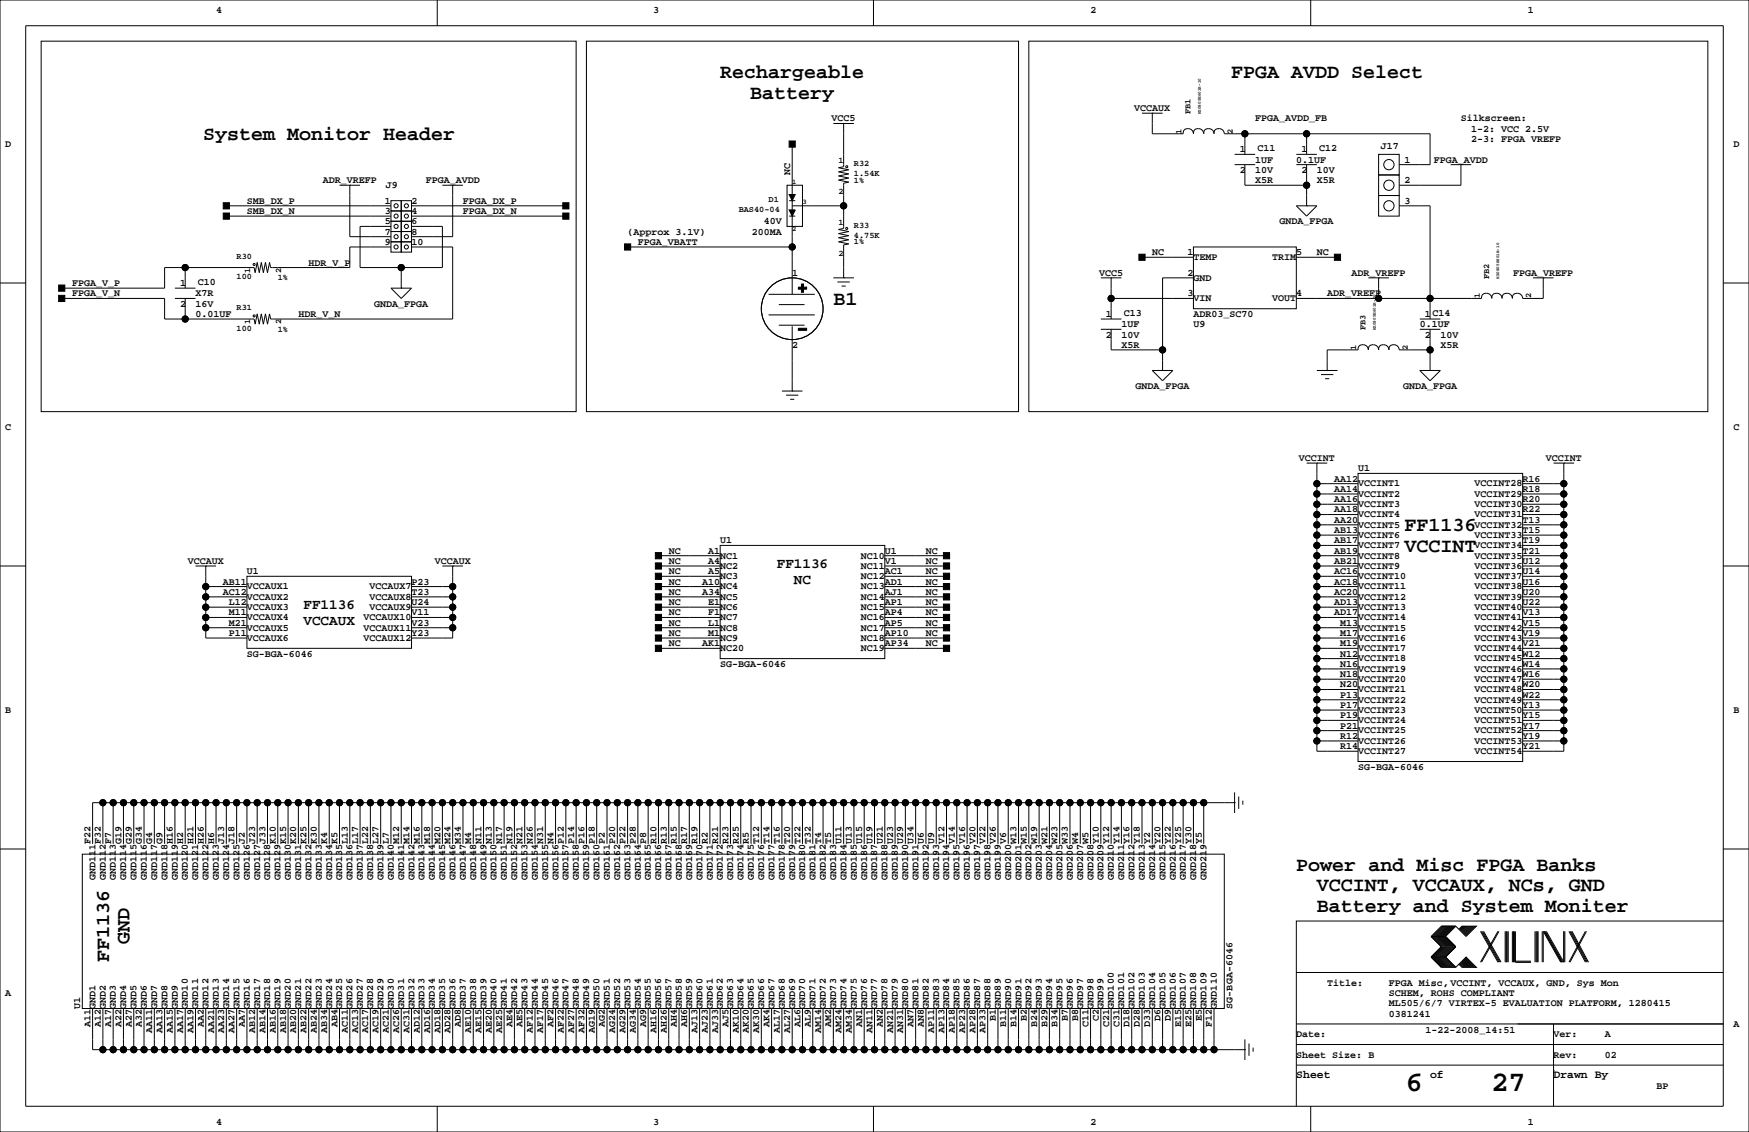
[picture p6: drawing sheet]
<svg xmlns="http://www.w3.org/2000/svg" width="432mm" height="279mm" viewBox="0 0 432 279" stroke-linecap="round" stroke-linejoin="round" font-family="sans-serif">
<defs><g id="words">
<g font-size="7.1">
<text x="347" y="269.3">6</text>
<text x="368.2" y="269.3">27</text>
</g>
<g font-size="4.9">
<text x="177.8" y="19.3">Rechargeable</text>
<text x="304" y="19.3">FPGA AVDD Select</text>
<text x="185.2" y="24.4">Battery</text>
<text x="50.2" y="34.6">System Monitor Header</text>
<text x="205.7" y="75.2">B1</text>
<text x="346.7" y="131.1">FF1136</text>
<text x="346.7" y="136.2">VCCINT</text>
<text x="320" y="214.9">Power and Misc FPGA Banks</text>
<text x="325.1" y="220">VCCINT, VCCAUX, NCs, GND</text>
<text x="325.1" y="225.1">Battery and System Moniter</text>
<text x="32" y="233" transform="rotate(-90 32 233)">GND</text>
<text x="26.9" y="237.5" transform="rotate(-90 26.9 237.5)">FF1136</text>
</g>
<g font-size="3.5">
<text x="191.8" y="140.2">FF1136</text>
<text x="196" y="144.1">NC</text>
<text x="74.9" y="150.4">FF1136</text>
<text x="74.9" y="154.2">VCCAUX</text>
</g>
<g font-size="2.8">
<text x="320" y="266.1">Sheet</text>
<text x="353.1" y="266.1">of</text>
<text x="383.5" y="266.1">Drawn By</text>
</g>
<g font-size="2.5">
<text x="53.3" y="3.3">4</text>
<text x="161.3" y="3.3">3</text>
<text x="269.2" y="3.3">2</text>
<text x="377.2" y="3.3">1</text>
<text x="205.3" y="30">VCC5</text>
<text x="280" y="27.4">VCCAUX</text>
<text x="309.9" y="30">FPGA_AVDD_FB</text>
<text x="360.7" y="30">Silkscreen:</text>
<text x="363.2" y="32.5">1-2: VCC 2.5V</text>
<text x="363.2" y="35.1">2-3: FPGA VREFP</text>
<text x="1.3" y="36.3">D</text>
<text x="306.1" y="37.6">1</text>
<text x="309.9" y="40.1">1UF</text>
<text x="310.5" y="37.3">C11</text>
<text x="320" y="40.1">0.1UF</text>
<text x="321.3" y="37.6">1</text>
<text x="325.7" y="37.3">C12</text>
<text x="340.9" y="36.8">J17</text>
<text x="346.7" y="40.1">1</text>
<text x="354" y="40.1">FPGA_AVDD</text>
<text x="428" y="36.3">D</text>
<text x="79.7" y="45.2">ADR_VREFP</text>
<text x="95.2" y="46.5">J9</text>
<text x="105.1" y="45.2">FPGA_AVDD</text>
<text x="195.1" y="43.2" transform="rotate(-90 195.1 43.2)">NC</text>
<text x="306.1" y="42.7">2</text>
<text x="309.9" y="42.7">10V</text>
<text x="309.9" y="45.2">X5R</text>
<text x="321.3" y="42.7">2</text>
<text x="325.1" y="45.2">X5R</text>
<text x="325.1" y="42.7">10V</text>
<text x="346.7" y="45.2">2</text>
<text x="61" y="50.3">SMB_DX_P</text>
<text x="61" y="52.8">SMB_DX_N</text>
<text x="95" y="50.3">1</text>
<text x="95" y="52.8">3</text>
<text x="101.6" y="50.3">2</text>
<text x="101.6" y="52.8">4</text>
<text x="114.3" y="52.8">FPGA_DX_N</text>
<text x="114.3" y="50.3">FPGA_DX_P</text>
<text x="346.7" y="50.3">3</text>
<text x="95" y="57.9">7</text>
<text x="95" y="55.4">5</text>
<text x="101.6" y="55.4">6</text>
<text x="101.6" y="57.9">8</text>
<text x="154.9" y="57.9">(Approx 3.1V)</text>
<text x="185.6" y="57.9">200MA</text>
<text x="188.6" y="55.4">40V</text>
<text x="315.9" y="55.4">GNDA_FPGA</text>
<text x="76.2" y="65.5">HDR_V_P</text>
<text x="95" y="60.5">9</text>
<text x="101.6" y="60.5">10</text>
<text x="157.5" y="60.5">FPGA_VBATT</text>
<text x="284.5" y="63">NC</text>
<text x="293.2" y="63">1</text>
<text x="294.6" y="64.2">TEMP</text>
<text x="314.1" y="64.2">TRIM</text>
<text x="320" y="63">5</text>
<text x="325.1" y="63">NC</text>
<text x="17.8" y="70.6">FPGA_V_P</text>
<text x="44.4" y="70.6">1</text>
<text x="48.8" y="70.3">C10</text>
<text x="195.6" y="68.1">1</text>
<text x="271.4" y="68.1">VCC5</text>
<text x="293.2" y="68.1">2</text>
<text x="294.6" y="69.3">GND</text>
<text x="333.7" y="68.1">ADR_VREFP</text>
<text x="373.6" y="68.1">FPGA_VREFP</text>
<text x="17.8" y="73.2">FPGA_V_N</text>
<text x="44.4" y="75.7">2</text>
<text x="48.3" y="75.7">16V</text>
<text x="48.3" y="73.2">X7R</text>
<text x="92.4" y="75.7">GNDA_FPGA</text>
<text x="277.4" y="77.9">C13</text>
<text x="293.2" y="73.2">3</text>
<text x="294.6" y="74.4">VIN</text>
<text x="314.1" y="74.4">VOUT</text>
<text x="320" y="73.2">4</text>
<text x="327.7" y="73.2">ADR_VREFP</text>
<text x="353.6" y="77.9">C14</text>
<text x="48.3" y="78.2">0.01UF</text>
<text x="73.7" y="78.2">HDR_V_N</text>
<text x="273.1" y="78.2">1</text>
<text x="273.1" y="83.3">2</text>
<text x="276.9" y="83.3">10V</text>
<text x="276.9" y="80.8">1UF</text>
<text x="294.6" y="80.8">U9</text>
<text x="294.6" y="78.2">ADR03_SC70</text>
<text x="350.5" y="80.8">0.1UF</text>
<text x="351.8" y="78.2">1</text>
<text x="351.8" y="83.3">2</text>
<text x="355.6" y="83.3">10V</text>
<text x="195.6" y="85.9">2</text>
<text x="276.9" y="85.9">X5R</text>
<text x="355.6" y="85.9">X5R</text>
<text x="280.4" y="96">GNDA_FPGA</text>
<text x="346.4" y="96">GNDA_FPGA</text>
<text x="1.3" y="106.2">C</text>
<text x="428" y="106.2">C</text>
<text x="320.7" y="113.8">VCCINT</text>
<text x="381.6" y="113.8">VCCINT</text>
<text x="329.4" y="118.9">AA12</text>
<text x="335.3" y="116.3">U1</text>
<text x="375.9" y="118.9">R16</text>
<text x="329.4" y="124">AA16</text>
<text x="329.4" y="121.4">AA14</text>
<text x="335.3" y="125.2">VCCINT3</text>
<text x="335.3" y="122.6">VCCINT2</text>
<text x="335.3" y="120.1">VCCINT1</text>
<text x="364.1" y="125.2">VCCINT30</text>
<text x="364.1" y="122.6">VCCINT29</text>
<text x="364.1" y="120.1">VCCINT28</text>
<text x="375.9" y="124">R20</text>
<text x="375.9" y="121.4">R18</text>
<text x="329.4" y="131.6">AB13</text>
<text x="329.4" y="129">AA20</text>
<text x="329.4" y="126.5">AA18</text>
<text x="335.3" y="130.2">VCCINT5</text>
<text x="335.3" y="127.7">VCCINT4</text>
<text x="364.1" y="130.2">VCCINT32</text>
<text x="364.1" y="127.7">VCCINT31</text>
<text x="375.9" y="131.6">T15</text>
<text x="375.9" y="129">T13</text>
<text x="375.9" y="126.5">R22</text>
<text x="165.1" y="136.7">NC</text>
<text x="174.8" y="136.7">A1</text>
<text x="177.8" y="137.9">NC1</text>
<text x="177.8" y="134.1">U1</text>
<text x="212.5" y="137.9">NC10</text>
<text x="218.4" y="136.7">U1</text>
<text x="228.6" y="136.7">NC</text>
<text x="329.4" y="136.7">AB19</text>
<text x="329.4" y="134.1">AB17</text>
<text x="335.3" y="137.9">VCCINT8</text>
<text x="335.3" y="135.3">VCCINT7</text>
<text x="335.3" y="132.8">VCCINT6</text>
<text x="364.1" y="137.9">VCCINT35</text>
<text x="364.1" y="135.3">VCCINT34</text>
<text x="364.1" y="132.8">VCCINT33</text>
<text x="375.9" y="136.7">T21</text>
<text x="375.9" y="134.1">T19</text>
<text x="46.4" y="139.2">VCCAUX</text>
<text x="61" y="141.7">U1</text>
<text x="107.3" y="139.2">VCCAUX</text>
<text x="165.1" y="139.2">NC</text>
<text x="165.1" y="141.7">NC</text>
<text x="174.8" y="139.2">A4</text>
<text x="174.8" y="141.7">A5</text>
<text x="177.8" y="140.4">NC2</text>
<text x="177.8" y="142.9">NC3</text>
<text x="212.5" y="142.9">NC12</text>
<text x="212.5" y="140.4">NC11</text>
<text x="218.4" y="141.7">AC1</text>
<text x="218.4" y="139.2">V1</text>
<text x="228.6" y="141.7">NC</text>
<text x="228.6" y="139.2">NC</text>
<text x="329.4" y="141.7">AC16</text>
<text x="329.4" y="139.2">AB21</text>
<text x="335.3" y="142.9">VCCINT10</text>
<text x="335.3" y="140.4">VCCINT9</text>
<text x="364.1" y="142.9">VCCINT37</text>
<text x="364.1" y="140.4">VCCINT36</text>
<text x="375.9" y="141.7">U14</text>
<text x="375.9" y="139.2">U12</text>
<text x="55" y="146.8">AC12</text>
<text x="55" y="144.3">AB11</text>
<text x="56.5" y="149.4">L12</text>
<text x="61" y="148">VCCAUX2</text>
<text x="61" y="145.5">VCCAUX1</text>
<text x="91.2" y="148">VCCAUX8</text>
<text x="91.2" y="145.5">VCCAUX7</text>
<text x="101.6" y="149.4">U24</text>
<text x="101.6" y="146.8">T23</text>
<text x="101.6" y="144.3">P23</text>
<text x="165.1" y="146.8">NC</text>
<text x="165.1" y="149.4">NC</text>
<text x="165.1" y="144.3">NC</text>
<text x="173.4" y="144.3">A10</text>
<text x="173.4" y="146.8">A34</text>
<text x="174.8" y="149.4">E1</text>
<text x="177.8" y="145.5">NC4</text>
<text x="177.8" y="148">NC5</text>
<text x="212.5" y="148">NC14</text>
<text x="212.5" y="145.5">NC13</text>
<text x="218.4" y="149.4">AP1</text>
<text x="218.4" y="146.8">AJ1</text>
<text x="218.4" y="144.3">AD1</text>
<text x="228.6" y="144.3">NC</text>
<text x="228.6" y="149.4">NC</text>
<text x="228.6" y="146.8">NC</text>
<text x="329.4" y="149.4">AD13</text>
<text x="329.4" y="146.8">AC20</text>
<text x="329.4" y="144.3">AC18</text>
<text x="335.3" y="148">VCCINT12</text>
<text x="335.3" y="145.5">VCCINT11</text>
<text x="364.1" y="148">VCCINT39</text>
<text x="364.1" y="145.5">VCCINT38</text>
<text x="375.9" y="149.4">U22</text>
<text x="375.9" y="146.8">U20</text>
<text x="375.9" y="144.3">U16</text>
<text x="56.5" y="154.4">M21</text>
<text x="56.5" y="151.9">M11</text>
<text x="61" y="155.6">VCCAUX5</text>
<text x="61" y="153.1">VCCAUX4</text>
<text x="61" y="150.6">VCCAUX3</text>
<text x="89.7" y="155.6">VCCAUX11</text>
<text x="89.7" y="153.1">VCCAUX10</text>
<text x="91.2" y="150.6">VCCAUX9</text>
<text x="101.6" y="154.4">V23</text>
<text x="101.6" y="151.9">V11</text>
<text x="165.1" y="154.4">NC</text>
<text x="165.1" y="151.9">NC</text>
<text x="174.8" y="151.9">F1</text>
<text x="174.8" y="154.4">L1</text>
<text x="177.8" y="150.6">NC6</text>
<text x="177.8" y="153.1">NC7</text>
<text x="177.8" y="155.6">NC8</text>
<text x="212.5" y="155.6">NC17</text>
<text x="212.5" y="153.1">NC16</text>
<text x="212.5" y="150.6">NC15</text>
<text x="218.4" y="154.4">AP5</text>
<text x="218.4" y="151.9">AP4</text>
<text x="228.6" y="151.9">NC</text>
<text x="228.6" y="154.4">NC</text>
<text x="329.4" y="151.9">AD17</text>
<text x="330.8" y="154.4">M13</text>
<text x="335.3" y="155.6">VCCINT15</text>
<text x="335.3" y="153.1">VCCINT14</text>
<text x="335.3" y="150.6">VCCINT13</text>
<text x="364.1" y="155.6">VCCINT42</text>
<text x="364.1" y="153.1">VCCINT41</text>
<text x="364.1" y="150.6">VCCINT40</text>
<text x="375.9" y="154.4">V15</text>
<text x="375.9" y="151.9">V13</text>
<text x="56.5" y="157">P11</text>
<text x="61" y="158.2">VCCAUX6</text>
<text x="89.7" y="158.2">VCCAUX12</text>
<text x="101.6" y="157">Y23</text>
<text x="165.1" y="159.5">NC</text>
<text x="165.1" y="157">NC</text>
<text x="173.4" y="159.5">AK1</text>
<text x="174.8" y="157">M1</text>
<text x="177.8" y="158.2">NC9</text>
<text x="177.8" y="160.7">NC20</text>
<text x="212.5" y="160.7">NC19</text>
<text x="212.5" y="158.2">NC18</text>
<text x="218.4" y="159.5">AP34</text>
<text x="218.4" y="157">AP10</text>
<text x="228.6" y="157">NC</text>
<text x="228.6" y="159.5">NC</text>
<text x="330.8" y="159.5">M19</text>
<text x="330.8" y="157">M17</text>
<text x="335.3" y="160.7">VCCINT17</text>
<text x="335.3" y="158.2">VCCINT16</text>
<text x="364.1" y="160.7">VCCINT44</text>
<text x="364.1" y="158.2">VCCINT43</text>
<text x="375.9" y="159.5">V21</text>
<text x="375.9" y="157">V19</text>
<text x="61" y="162.1">SG-BGA-6046</text>
<text x="177.8" y="164.6">SG-BGA-6046</text>
<text x="330.8" y="167.1">N18</text>
<text x="330.8" y="164.6">N16</text>
<text x="330.8" y="162.1">N12</text>
<text x="335.3" y="165.8">VCCINT19</text>
<text x="335.3" y="163.3">VCCINT18</text>
<text x="364.1" y="165.8">VCCINT46</text>
<text x="364.1" y="163.3">VCCINT45</text>
<text x="375.9" y="167.1">W16</text>
<text x="375.9" y="164.6">W14</text>
<text x="375.9" y="162.1">W12</text>
<text x="330.8" y="172.2">P13</text>
<text x="330.8" y="169.7">N20</text>
<text x="335.3" y="173.4">VCCINT22</text>
<text x="335.3" y="170.9">VCCINT21</text>
<text x="335.3" y="168.3">VCCINT20</text>
<text x="364.1" y="173.4">VCCINT49</text>
<text x="364.1" y="170.9">VCCINT48</text>
<text x="364.1" y="168.3">VCCINT47</text>
<text x="375.9" y="172.2">W22</text>
<text x="375.9" y="169.7">W20</text>
<text x="1.3" y="176">B</text>
<text x="330.8" y="179.8">P21</text>
<text x="330.8" y="177.3">P19</text>
<text x="330.8" y="174.8">P17</text>
<text x="335.3" y="178.5">VCCINT24</text>
<text x="335.3" y="176">VCCINT23</text>
<text x="364.1" y="178.5">VCCINT51</text>
<text x="364.1" y="176">VCCINT50</text>
<text x="375.9" y="179.8">Y17</text>
<text x="375.9" y="177.3">Y15</text>
<text x="375.9" y="174.8">Y13</text>
<text x="428" y="176">B</text>
<text x="330.8" y="184.9">R14</text>
<text x="330.8" y="182.4">R12</text>
<text x="335.3" y="183.6">VCCINT26</text>
<text x="335.3" y="181">VCCINT25</text>
<text x="364.1" y="183.6">VCCINT53</text>
<text x="364.1" y="181">VCCINT52</text>
<text x="375.9" y="184.9">Y21</text>
<text x="375.9" y="182.4">Y19</text>
<text x="335.3" y="186.1">VCCINT27</text>
<text x="335.3" y="190">SG-BGA-6046</text>
<text x="364.1" y="186.1">VCCINT54</text>
<text x="22.4" y="208.3" transform="rotate(-90 22.4 208.3)">F22</text>
<text x="24.9" y="208.3" transform="rotate(-90 24.9 208.3)">F32</text>
<text x="27.4" y="208.3" transform="rotate(-90 27.4 208.3)">F7</text>
<text x="30" y="208.3" transform="rotate(-90 30 208.3)">G19</text>
<text x="32.5" y="208.3" transform="rotate(-90 32.5 208.3)">G29</text>
<text x="35.1" y="208.3" transform="rotate(-90 35.1 208.3)">G34</text>
<text x="37.6" y="208.3" transform="rotate(-90 37.6 208.3)">G4</text>
<text x="40.1" y="208.3" transform="rotate(-90 40.1 208.3)">G9</text>
<text x="42.7" y="208.3" transform="rotate(-90 42.7 208.3)">H16</text>
<text x="45.2" y="208.3" transform="rotate(-90 45.2 208.3)">H2</text>
<text x="47.8" y="208.3" transform="rotate(-90 47.8 208.3)">H21</text>
<text x="50.3" y="208.3" transform="rotate(-90 50.3 208.3)">H26</text>
<text x="52.8" y="208.3" transform="rotate(-90 52.8 208.3)">H6</text>
<text x="55.4" y="208.3" transform="rotate(-90 55.4 208.3)">J13</text>
<text x="57.9" y="208.3" transform="rotate(-90 57.9 208.3)">J18</text>
<text x="60.5" y="208.3" transform="rotate(-90 60.5 208.3)">J2</text>
<text x="63" y="208.3" transform="rotate(-90 63 208.3)">J23</text>
<text x="65.5" y="208.3" transform="rotate(-90 65.5 208.3)">J33</text>
<text x="68.1" y="208.3" transform="rotate(-90 68.1 208.3)">K10</text>
<text x="70.6" y="208.3" transform="rotate(-90 70.6 208.3)">K15</text>
<text x="73.2" y="208.3" transform="rotate(-90 73.2 208.3)">K20</text>
<text x="75.7" y="208.3" transform="rotate(-90 75.7 208.3)">K25</text>
<text x="78.2" y="208.3" transform="rotate(-90 78.2 208.3)">K30</text>
<text x="80.8" y="208.3" transform="rotate(-90 80.8 208.3)">K4</text>
<text x="83.3" y="208.3" transform="rotate(-90 83.3 208.3)">K5</text>
<text x="85.9" y="208.3" transform="rotate(-90 85.9 208.3)">L13</text>
<text x="88.4" y="208.3" transform="rotate(-90 88.4 208.3)">L17</text>
<text x="90.9" y="208.3" transform="rotate(-90 90.9 208.3)">L22</text>
<text x="93.5" y="208.3" transform="rotate(-90 93.5 208.3)">L27</text>
<text x="96" y="208.3" transform="rotate(-90 96 208.3)">L7</text>
<text x="98.6" y="208.3" transform="rotate(-90 98.6 208.3)">M12</text>
<text x="101.1" y="208.3" transform="rotate(-90 101.1 208.3)">M14</text>
<text x="103.6" y="208.3" transform="rotate(-90 103.6 208.3)">M16</text>
<text x="106.2" y="208.3" transform="rotate(-90 106.2 208.3)">M18</text>
<text x="108.7" y="208.3" transform="rotate(-90 108.7 208.3)">M20</text>
<text x="111.3" y="208.3" transform="rotate(-90 111.3 208.3)">M24</text>
<text x="113.8" y="208.3" transform="rotate(-90 113.8 208.3)">M34</text>
<text x="116.3" y="208.3" transform="rotate(-90 116.3 208.3)">M4</text>
<text x="118.9" y="208.3" transform="rotate(-90 118.9 208.3)">N11</text>
<text x="121.4" y="208.3" transform="rotate(-90 121.4 208.3)">N13</text>
<text x="124" y="208.3" transform="rotate(-90 124 208.3)">N17</text>
<text x="126.5" y="208.3" transform="rotate(-90 126.5 208.3)">N19</text>
<text x="129" y="208.3" transform="rotate(-90 129 208.3)">N21</text>
<text x="131.6" y="208.3" transform="rotate(-90 131.6 208.3)">N26</text>
<text x="134.1" y="208.3" transform="rotate(-90 134.1 208.3)">N31</text>
<text x="136.7" y="208.3" transform="rotate(-90 136.7 208.3)">N4</text>
<text x="139.2" y="208.3" transform="rotate(-90 139.2 208.3)">P12</text>
<text x="141.7" y="208.3" transform="rotate(-90 141.7 208.3)">P14</text>
<text x="144.3" y="208.3" transform="rotate(-90 144.3 208.3)">P16</text>
<text x="146.8" y="208.3" transform="rotate(-90 146.8 208.3)">P18</text>
<text x="149.4" y="208.3" transform="rotate(-90 149.4 208.3)">P2</text>
<text x="151.9" y="208.3" transform="rotate(-90 151.9 208.3)">P20</text>
<text x="154.4" y="208.3" transform="rotate(-90 154.4 208.3)">P22</text>
<text x="157" y="208.3" transform="rotate(-90 157 208.3)">P28</text>
<text x="159.5" y="208.3" transform="rotate(-90 159.5 208.3)">P8</text>
<text x="162.1" y="208.3" transform="rotate(-90 162.1 208.3)">R10</text>
<text x="164.6" y="208.3" transform="rotate(-90 164.6 208.3)">R13</text>
<text x="167.1" y="208.3" transform="rotate(-90 167.1 208.3)">R15</text>
<text x="169.7" y="208.3" transform="rotate(-90 169.7 208.3)">R17</text>
<text x="172.2" y="208.3" transform="rotate(-90 172.2 208.3)">R19</text>
<text x="174.8" y="208.3" transform="rotate(-90 174.8 208.3)">R2</text>
<text x="177.3" y="208.3" transform="rotate(-90 177.3 208.3)">R21</text>
<text x="179.8" y="208.3" transform="rotate(-90 179.8 208.3)">R23</text>
<text x="182.4" y="208.3" transform="rotate(-90 182.4 208.3)">R25</text>
<text x="184.9" y="208.3" transform="rotate(-90 184.9 208.3)">R5</text>
<text x="187.5" y="208.3" transform="rotate(-90 187.5 208.3)">T12</text>
<text x="190" y="208.3" transform="rotate(-90 190 208.3)">T14</text>
<text x="192.5" y="208.3" transform="rotate(-90 192.5 208.3)">T16</text>
<text x="195.1" y="208.3" transform="rotate(-90 195.1 208.3)">T20</text>
<text x="197.6" y="208.3" transform="rotate(-90 197.6 208.3)">T22</text>
<text x="200.2" y="208.3" transform="rotate(-90 200.2 208.3)">T32</text>
<text x="202.7" y="208.3" transform="rotate(-90 202.7 208.3)">T4</text>
<text x="205.2" y="208.3" transform="rotate(-90 205.2 208.3)">T5</text>
<text x="207.8" y="208.3" transform="rotate(-90 207.8 208.3)">U11</text>
<text x="210.3" y="208.3" transform="rotate(-90 210.3 208.3)">U13</text>
<text x="212.9" y="208.3" transform="rotate(-90 212.9 208.3)">U15</text>
<text x="215.4" y="208.3" transform="rotate(-90 215.4 208.3)">U19</text>
<text x="217.9" y="208.3" transform="rotate(-90 217.9 208.3)">U21</text>
<text x="220.5" y="208.3" transform="rotate(-90 220.5 208.3)">U23</text>
<text x="223" y="208.3" transform="rotate(-90 223 208.3)">U29</text>
<text x="225.6" y="208.3" transform="rotate(-90 225.6 208.3)">U34</text>
<text x="228.1" y="208.3" transform="rotate(-90 228.1 208.3)">U6</text>
<text x="230.6" y="208.3" transform="rotate(-90 230.6 208.3)">U9</text>
<text x="233.2" y="208.3" transform="rotate(-90 233.2 208.3)">V12</text>
<text x="235.7" y="208.3" transform="rotate(-90 235.7 208.3)">V14</text>
<text x="238.3" y="208.3" transform="rotate(-90 238.3 208.3)">V16</text>
<text x="240.8" y="208.3" transform="rotate(-90 240.8 208.3)">V20</text>
<text x="243.3" y="208.3" transform="rotate(-90 243.3 208.3)">V22</text>
<text x="245.9" y="208.3" transform="rotate(-90 245.9 208.3)">V26</text>
<text x="248.4" y="208.3" transform="rotate(-90 248.4 208.3)">V6</text>
<text x="251" y="208.3" transform="rotate(-90 251 208.3)">W13</text>
<text x="253.5" y="208.3" transform="rotate(-90 253.5 208.3)">W15</text>
<text x="256" y="208.3" transform="rotate(-90 256 208.3)">W19</text>
<text x="258.6" y="208.3" transform="rotate(-90 258.6 208.3)">W21</text>
<text x="261.1" y="208.3" transform="rotate(-90 261.1 208.3)">W23</text>
<text x="263.7" y="208.3" transform="rotate(-90 263.7 208.3)">W33</text>
<text x="266.2" y="208.3" transform="rotate(-90 266.2 208.3)">W4</text>
<text x="268.7" y="208.3" transform="rotate(-90 268.7 208.3)">W5</text>
<text x="271.3" y="208.3" transform="rotate(-90 271.3 208.3)">Y10</text>
<text x="273.8" y="208.3" transform="rotate(-90 273.8 208.3)">Y12</text>
<text x="276.4" y="208.3" transform="rotate(-90 276.4 208.3)">Y14</text>
<text x="278.9" y="208.3" transform="rotate(-90 278.9 208.3)">Y16</text>
<text x="281.4" y="208.3" transform="rotate(-90 281.4 208.3)">Y18</text>
<text x="284" y="208.3" transform="rotate(-90 284 208.3)">Y2</text>
<text x="286.5" y="208.3" transform="rotate(-90 286.5 208.3)">Y20</text>
<text x="289.1" y="208.3" transform="rotate(-90 289.1 208.3)">Y22</text>
<text x="291.6" y="208.3" transform="rotate(-90 291.6 208.3)">Y25</text>
<text x="294.1" y="208.3" transform="rotate(-90 294.1 208.3)">Y30</text>
<text x="296.7" y="208.3" transform="rotate(-90 296.7 208.3)">Y5</text>
<text x="23.6" y="217.2" transform="rotate(-90 23.6 217.2)">GND111</text>
<text x="26.1" y="217.2" transform="rotate(-90 26.1 217.2)">GND112</text>
<text x="28.6" y="217.2" transform="rotate(-90 28.6 217.2)">GND113</text>
<text x="31.2" y="217.2" transform="rotate(-90 31.2 217.2)">GND114</text>
<text x="33.7" y="217.2" transform="rotate(-90 33.7 217.2)">GND115</text>
<text x="36.3" y="217.2" transform="rotate(-90 36.3 217.2)">GND116</text>
<text x="38.8" y="217.2" transform="rotate(-90 38.8 217.2)">GND117</text>
<text x="41.3" y="217.2" transform="rotate(-90 41.3 217.2)">GND118</text>
<text x="43.9" y="217.2" transform="rotate(-90 43.9 217.2)">GND119</text>
<text x="46.4" y="217.2" transform="rotate(-90 46.4 217.2)">GND120</text>
<text x="49" y="217.2" transform="rotate(-90 49 217.2)">GND121</text>
<text x="51.5" y="217.2" transform="rotate(-90 51.5 217.2)">GND122</text>
<text x="54" y="217.2" transform="rotate(-90 54 217.2)">GND123</text>
<text x="56.6" y="217.2" transform="rotate(-90 56.6 217.2)">GND124</text>
<text x="59.1" y="217.2" transform="rotate(-90 59.1 217.2)">GND125</text>
<text x="61.7" y="217.2" transform="rotate(-90 61.7 217.2)">GND126</text>
<text x="64.2" y="217.2" transform="rotate(-90 64.2 217.2)">GND127</text>
<text x="66.7" y="217.2" transform="rotate(-90 66.7 217.2)">GND128</text>
<text x="69.3" y="217.2" transform="rotate(-90 69.3 217.2)">GND129</text>
<text x="71.8" y="217.2" transform="rotate(-90 71.8 217.2)">GND130</text>
<text x="74.4" y="217.2" transform="rotate(-90 74.4 217.2)">GND131</text>
<text x="76.9" y="217.2" transform="rotate(-90 76.9 217.2)">GND132</text>
<text x="79.4" y="217.2" transform="rotate(-90 79.4 217.2)">GND133</text>
<text x="82" y="217.2" transform="rotate(-90 82 217.2)">GND134</text>
<text x="84.5" y="217.2" transform="rotate(-90 84.5 217.2)">GND135</text>
<text x="87.1" y="217.2" transform="rotate(-90 87.1 217.2)">GND136</text>
<text x="89.6" y="217.2" transform="rotate(-90 89.6 217.2)">GND137</text>
<text x="92.1" y="217.2" transform="rotate(-90 92.1 217.2)">GND138</text>
<text x="94.7" y="217.2" transform="rotate(-90 94.7 217.2)">GND139</text>
<text x="97.2" y="217.2" transform="rotate(-90 97.2 217.2)">GND140</text>
<text x="99.8" y="217.2" transform="rotate(-90 99.8 217.2)">GND141</text>
<text x="102.3" y="217.2" transform="rotate(-90 102.3 217.2)">GND142</text>
<text x="104.8" y="217.2" transform="rotate(-90 104.8 217.2)">GND143</text>
<text x="107.4" y="217.2" transform="rotate(-90 107.4 217.2)">GND144</text>
<text x="109.9" y="217.2" transform="rotate(-90 109.9 217.2)">GND145</text>
<text x="112.5" y="217.2" transform="rotate(-90 112.5 217.2)">GND146</text>
<text x="115" y="217.2" transform="rotate(-90 115 217.2)">GND147</text>
<text x="117.5" y="217.2" transform="rotate(-90 117.5 217.2)">GND148</text>
<text x="120.1" y="217.2" transform="rotate(-90 120.1 217.2)">GND149</text>
<text x="122.6" y="217.2" transform="rotate(-90 122.6 217.2)">GND150</text>
<text x="125.2" y="217.2" transform="rotate(-90 125.2 217.2)">GND151</text>
<text x="127.7" y="217.2" transform="rotate(-90 127.7 217.2)">GND152</text>
<text x="130.2" y="217.2" transform="rotate(-90 130.2 217.2)">GND153</text>
<text x="132.8" y="217.2" transform="rotate(-90 132.8 217.2)">GND154</text>
<text x="135.3" y="217.2" transform="rotate(-90 135.3 217.2)">GND155</text>
<text x="137.9" y="217.2" transform="rotate(-90 137.9 217.2)">GND156</text>
<text x="140.4" y="217.2" transform="rotate(-90 140.4 217.2)">GND157</text>
<text x="142.9" y="217.2" transform="rotate(-90 142.9 217.2)">GND158</text>
<text x="145.5" y="217.2" transform="rotate(-90 145.5 217.2)">GND159</text>
<text x="148" y="217.2" transform="rotate(-90 148 217.2)">GND160</text>
<text x="150.6" y="217.2" transform="rotate(-90 150.6 217.2)">GND161</text>
<text x="153.1" y="217.2" transform="rotate(-90 153.1 217.2)">GND162</text>
<text x="155.6" y="217.2" transform="rotate(-90 155.6 217.2)">GND163</text>
<text x="158.2" y="217.2" transform="rotate(-90 158.2 217.2)">GND164</text>
<text x="160.7" y="217.2" transform="rotate(-90 160.7 217.2)">GND165</text>
<text x="163.3" y="217.2" transform="rotate(-90 163.3 217.2)">GND166</text>
<text x="165.8" y="217.2" transform="rotate(-90 165.8 217.2)">GND167</text>
<text x="168.3" y="217.2" transform="rotate(-90 168.3 217.2)">GND168</text>
<text x="170.9" y="217.2" transform="rotate(-90 170.9 217.2)">GND169</text>
<text x="173.4" y="217.2" transform="rotate(-90 173.4 217.2)">GND170</text>
<text x="176" y="217.2" transform="rotate(-90 176 217.2)">GND171</text>
<text x="178.5" y="217.2" transform="rotate(-90 178.5 217.2)">GND172</text>
<text x="181" y="217.2" transform="rotate(-90 181 217.2)">GND173</text>
<text x="183.6" y="217.2" transform="rotate(-90 183.6 217.2)">GND174</text>
<text x="186.1" y="217.2" transform="rotate(-90 186.1 217.2)">GND175</text>
<text x="188.7" y="217.2" transform="rotate(-90 188.7 217.2)">GND176</text>
<text x="191.2" y="217.2" transform="rotate(-90 191.2 217.2)">GND177</text>
<text x="193.7" y="217.2" transform="rotate(-90 193.7 217.2)">GND178</text>
<text x="196.3" y="217.2" transform="rotate(-90 196.3 217.2)">GND179</text>
<text x="198.8" y="217.2" transform="rotate(-90 198.8 217.2)">GND180</text>
<text x="201.4" y="217.2" transform="rotate(-90 201.4 217.2)">GND181</text>
<text x="203.9" y="217.2" transform="rotate(-90 203.9 217.2)">GND182</text>
<text x="206.4" y="217.2" transform="rotate(-90 206.4 217.2)">GND183</text>
<text x="209" y="217.2" transform="rotate(-90 209 217.2)">GND184</text>
<text x="211.5" y="217.2" transform="rotate(-90 211.5 217.2)">GND185</text>
<text x="214.1" y="217.2" transform="rotate(-90 214.1 217.2)">GND186</text>
<text x="216.6" y="217.2" transform="rotate(-90 216.6 217.2)">GND187</text>
<text x="219.1" y="217.2" transform="rotate(-90 219.1 217.2)">GND188</text>
<text x="221.7" y="217.2" transform="rotate(-90 221.7 217.2)">GND189</text>
<text x="224.2" y="217.2" transform="rotate(-90 224.2 217.2)">GND190</text>
<text x="226.8" y="217.2" transform="rotate(-90 226.8 217.2)">GND191</text>
<text x="229.3" y="217.2" transform="rotate(-90 229.3 217.2)">GND192</text>
<text x="231.8" y="217.2" transform="rotate(-90 231.8 217.2)">GND193</text>
<text x="234.4" y="217.2" transform="rotate(-90 234.4 217.2)">GND194</text>
<text x="236.9" y="217.2" transform="rotate(-90 236.9 217.2)">GND195</text>
<text x="239.5" y="217.2" transform="rotate(-90 239.5 217.2)">GND196</text>
<text x="242" y="217.2" transform="rotate(-90 242 217.2)">GND197</text>
<text x="244.5" y="217.2" transform="rotate(-90 244.5 217.2)">GND198</text>
<text x="247.1" y="217.2" transform="rotate(-90 247.1 217.2)">GND199</text>
<text x="249.6" y="217.2" transform="rotate(-90 249.6 217.2)">GND200</text>
<text x="252.2" y="217.2" transform="rotate(-90 252.2 217.2)">GND201</text>
<text x="254.7" y="217.2" transform="rotate(-90 254.7 217.2)">GND202</text>
<text x="257.2" y="217.2" transform="rotate(-90 257.2 217.2)">GND203</text>
<text x="259.8" y="217.2" transform="rotate(-90 259.8 217.2)">GND204</text>
<text x="262.3" y="217.2" transform="rotate(-90 262.3 217.2)">GND205</text>
<text x="264.9" y="217.2" transform="rotate(-90 264.9 217.2)">GND206</text>
<text x="267.4" y="217.2" transform="rotate(-90 267.4 217.2)">GND207</text>
<text x="269.9" y="217.2" transform="rotate(-90 269.9 217.2)">GND208</text>
<text x="272.5" y="217.2" transform="rotate(-90 272.5 217.2)">GND209</text>
<text x="275" y="217.2" transform="rotate(-90 275 217.2)">GND210</text>
<text x="277.6" y="217.2" transform="rotate(-90 277.6 217.2)">GND211</text>
<text x="280.1" y="217.2" transform="rotate(-90 280.1 217.2)">GND212</text>
<text x="282.6" y="217.2" transform="rotate(-90 282.6 217.2)">GND213</text>
<text x="285.2" y="217.2" transform="rotate(-90 285.2 217.2)">GND214</text>
<text x="287.7" y="217.2" transform="rotate(-90 287.7 217.2)">GND215</text>
<text x="290.3" y="217.2" transform="rotate(-90 290.3 217.2)">GND216</text>
<text x="292.8" y="217.2" transform="rotate(-90 292.8 217.2)">GND217</text>
<text x="295.3" y="217.2" transform="rotate(-90 295.3 217.2)">GND218</text>
<text x="297.9" y="217.2" transform="rotate(-90 297.9 217.2)">GND219</text>
<text x="1.3" y="245.9">A</text>
<text x="327.7" y="243.3">Title:</text>
<text x="342.9" y="245.9">SCHEM, ROHS COMPLIANT</text>
<text x="342.9" y="243.3">FPGA Misc, VCCINT, VCCAUX, GND, Sys Mon</text>
<text x="19.8" y="248.9" transform="rotate(-90 19.8 248.9)">U1</text>
<text x="23.6" y="248.9" transform="rotate(-90 23.6 248.9)">GND1</text>
<text x="26.1" y="248.9" transform="rotate(-90 26.1 248.9)">GND2</text>
<text x="28.6" y="248.9" transform="rotate(-90 28.6 248.9)">GND3</text>
<text x="31.2" y="248.9" transform="rotate(-90 31.2 248.9)">GND4</text>
<text x="33.7" y="248.9" transform="rotate(-90 33.7 248.9)">GND5</text>
<text x="36.3" y="248.9" transform="rotate(-90 36.3 248.9)">GND6</text>
<text x="38.8" y="248.9" transform="rotate(-90 38.8 248.9)">GND7</text>
<text x="41.3" y="248.9" transform="rotate(-90 41.3 248.9)">GND8</text>
<text x="43.9" y="248.9" transform="rotate(-90 43.9 248.9)">GND9</text>
<text x="46.4" y="248.9" transform="rotate(-90 46.4 248.9)">GND10</text>
<text x="49" y="248.9" transform="rotate(-90 49 248.9)">GND11</text>
<text x="51.5" y="248.9" transform="rotate(-90 51.5 248.9)">GND12</text>
<text x="54" y="248.9" transform="rotate(-90 54 248.9)">GND13</text>
<text x="56.6" y="248.9" transform="rotate(-90 56.6 248.9)">GND14</text>
<text x="59.1" y="248.9" transform="rotate(-90 59.1 248.9)">GND15</text>
<text x="61.7" y="248.9" transform="rotate(-90 61.7 248.9)">GND16</text>
<text x="64.2" y="248.9" transform="rotate(-90 64.2 248.9)">GND17</text>
<text x="66.7" y="248.9" transform="rotate(-90 66.7 248.9)">GND18</text>
<text x="69.3" y="248.9" transform="rotate(-90 69.3 248.9)">GND19</text>
<text x="71.8" y="248.9" transform="rotate(-90 71.8 248.9)">GND20</text>
<text x="74.4" y="248.9" transform="rotate(-90 74.4 248.9)">GND21</text>
<text x="76.9" y="248.9" transform="rotate(-90 76.9 248.9)">GND22</text>
<text x="79.4" y="248.9" transform="rotate(-90 79.4 248.9)">GND23</text>
<text x="82" y="248.9" transform="rotate(-90 82 248.9)">GND24</text>
<text x="84.5" y="248.9" transform="rotate(-90 84.5 248.9)">GND25</text>
<text x="87.1" y="248.9" transform="rotate(-90 87.1 248.9)">GND26</text>
<text x="89.6" y="248.9" transform="rotate(-90 89.6 248.9)">GND27</text>
<text x="92.1" y="248.9" transform="rotate(-90 92.1 248.9)">GND28</text>
<text x="94.7" y="248.9" transform="rotate(-90 94.7 248.9)">GND29</text>
<text x="97.2" y="248.9" transform="rotate(-90 97.2 248.9)">GND30</text>
<text x="99.8" y="248.9" transform="rotate(-90 99.8 248.9)">GND31</text>
<text x="102.3" y="248.9" transform="rotate(-90 102.3 248.9)">GND32</text>
<text x="104.8" y="248.9" transform="rotate(-90 104.8 248.9)">GND33</text>
<text x="107.4" y="248.9" transform="rotate(-90 107.4 248.9)">GND34</text>
<text x="109.9" y="248.9" transform="rotate(-90 109.9 248.9)">GND35</text>
<text x="112.5" y="248.9" transform="rotate(-90 112.5 248.9)">GND36</text>
<text x="115" y="248.9" transform="rotate(-90 115 248.9)">GND37</text>
<text x="117.5" y="248.9" transform="rotate(-90 117.5 248.9)">GND38</text>
<text x="120.1" y="248.9" transform="rotate(-90 120.1 248.9)">GND39</text>
<text x="122.6" y="248.9" transform="rotate(-90 122.6 248.9)">GND40</text>
<text x="125.2" y="248.9" transform="rotate(-90 125.2 248.9)">GND41</text>
<text x="127.7" y="248.9" transform="rotate(-90 127.7 248.9)">GND42</text>
<text x="130.2" y="248.9" transform="rotate(-90 130.2 248.9)">GND43</text>
<text x="132.8" y="248.9" transform="rotate(-90 132.8 248.9)">GND44</text>
<text x="135.3" y="248.9" transform="rotate(-90 135.3 248.9)">GND45</text>
<text x="137.9" y="248.9" transform="rotate(-90 137.9 248.9)">GND46</text>
<text x="140.4" y="248.9" transform="rotate(-90 140.4 248.9)">GND47</text>
<text x="142.9" y="248.9" transform="rotate(-90 142.9 248.9)">GND48</text>
<text x="145.5" y="248.9" transform="rotate(-90 145.5 248.9)">GND49</text>
<text x="148" y="248.9" transform="rotate(-90 148 248.9)">GND50</text>
<text x="150.6" y="248.9" transform="rotate(-90 150.6 248.9)">GND51</text>
<text x="153.1" y="248.9" transform="rotate(-90 153.1 248.9)">GND52</text>
<text x="155.6" y="248.9" transform="rotate(-90 155.6 248.9)">GND53</text>
<text x="158.2" y="248.9" transform="rotate(-90 158.2 248.9)">GND54</text>
<text x="160.7" y="248.9" transform="rotate(-90 160.7 248.9)">GND55</text>
<text x="163.3" y="248.9" transform="rotate(-90 163.3 248.9)">GND56</text>
<text x="165.8" y="248.9" transform="rotate(-90 165.8 248.9)">GND57</text>
<text x="168.3" y="248.9" transform="rotate(-90 168.3 248.9)">GND58</text>
<text x="170.9" y="248.9" transform="rotate(-90 170.9 248.9)">GND59</text>
<text x="173.4" y="248.9" transform="rotate(-90 173.4 248.9)">GND60</text>
<text x="176" y="248.9" transform="rotate(-90 176 248.9)">GND61</text>
<text x="178.5" y="248.9" transform="rotate(-90 178.5 248.9)">GND62</text>
<text x="181" y="248.9" transform="rotate(-90 181 248.9)">GND63</text>
<text x="183.6" y="248.9" transform="rotate(-90 183.6 248.9)">GND64</text>
<text x="186.1" y="248.9" transform="rotate(-90 186.1 248.9)">GND65</text>
<text x="188.7" y="248.9" transform="rotate(-90 188.7 248.9)">GND66</text>
<text x="191.2" y="248.9" transform="rotate(-90 191.2 248.9)">GND67</text>
<text x="193.7" y="248.9" transform="rotate(-90 193.7 248.9)">GND68</text>
<text x="196.3" y="248.9" transform="rotate(-90 196.3 248.9)">GND69</text>
<text x="198.8" y="248.9" transform="rotate(-90 198.8 248.9)">GND70</text>
<text x="201.4" y="248.9" transform="rotate(-90 201.4 248.9)">GND71</text>
<text x="203.9" y="248.9" transform="rotate(-90 203.9 248.9)">GND72</text>
<text x="206.4" y="248.9" transform="rotate(-90 206.4 248.9)">GND73</text>
<text x="209" y="248.9" transform="rotate(-90 209 248.9)">GND74</text>
<text x="211.5" y="248.9" transform="rotate(-90 211.5 248.9)">GND75</text>
<text x="214.1" y="248.9" transform="rotate(-90 214.1 248.9)">GND76</text>
<text x="216.6" y="248.9" transform="rotate(-90 216.6 248.9)">GND77</text>
<text x="219.1" y="248.9" transform="rotate(-90 219.1 248.9)">GND78</text>
<text x="221.7" y="248.9" transform="rotate(-90 221.7 248.9)">GND79</text>
<text x="224.2" y="248.9" transform="rotate(-90 224.2 248.9)">GND80</text>
<text x="226.8" y="248.9" transform="rotate(-90 226.8 248.9)">GND81</text>
<text x="229.3" y="248.9" transform="rotate(-90 229.3 248.9)">GND82</text>
<text x="231.8" y="248.9" transform="rotate(-90 231.8 248.9)">GND83</text>
<text x="234.4" y="248.9" transform="rotate(-90 234.4 248.9)">GND84</text>
<text x="236.9" y="248.9" transform="rotate(-90 236.9 248.9)">GND85</text>
<text x="239.5" y="248.9" transform="rotate(-90 239.5 248.9)">GND86</text>
<text x="242" y="248.9" transform="rotate(-90 242 248.9)">GND87</text>
<text x="244.5" y="248.9" transform="rotate(-90 244.5 248.9)">GND88</text>
<text x="245.9" y="251.9" transform="rotate(-90 245.9 251.9)">B1</text>
<text x="247.1" y="248.9" transform="rotate(-90 247.1 248.9)">GND89</text>
<text x="249.6" y="248.9" transform="rotate(-90 249.6 248.9)">GND90</text>
<text x="252.2" y="248.9" transform="rotate(-90 252.2 248.9)">GND91</text>
<text x="253.5" y="251.9" transform="rotate(-90 253.5 251.9)">B2</text>
<text x="254.7" y="248.9" transform="rotate(-90 254.7 248.9)">GND92</text>
<text x="257.2" y="248.9" transform="rotate(-90 257.2 248.9)">GND93</text>
<text x="259.8" y="248.9" transform="rotate(-90 259.8 248.9)">GND94</text>
<text x="262.3" y="248.9" transform="rotate(-90 262.3 248.9)">GND95</text>
<text x="263.7" y="251.9" transform="rotate(-90 263.7 251.9)">B7</text>
<text x="264.9" y="248.9" transform="rotate(-90 264.9 248.9)">GND96</text>
<text x="266.2" y="251.9" transform="rotate(-90 266.2 251.9)">B8</text>
<text x="267.4" y="248.9" transform="rotate(-90 267.4 248.9)">GND97</text>
<text x="269.9" y="248.9" transform="rotate(-90 269.9 248.9)">GND98</text>
<text x="271.3" y="251.9" transform="rotate(-90 271.3 251.9)">C2</text>
<text x="272.5" y="248.9" transform="rotate(-90 272.5 248.9)">GND99</text>
<text x="275" y="248.9" transform="rotate(-90 275 248.9)">GND100</text>
<text x="277.6" y="248.9" transform="rotate(-90 277.6 248.9)">GND101</text>
<text x="280.1" y="248.9" transform="rotate(-90 280.1 248.9)">GND102</text>
<text x="282.6" y="248.9" transform="rotate(-90 282.6 248.9)">GND103</text>
<text x="285.2" y="248.9" transform="rotate(-90 285.2 248.9)">GND104</text>
<text x="286.5" y="251.9" transform="rotate(-90 286.5 251.9)">D6</text>
<text x="287.7" y="248.9" transform="rotate(-90 287.7 248.9)">GND105</text>
<text x="289.1" y="251.9" transform="rotate(-90 289.1 251.9)">D9</text>
<text x="290.3" y="248.9" transform="rotate(-90 290.3 248.9)">GND106</text>
<text x="292.8" y="248.9" transform="rotate(-90 292.8 248.9)">GND107</text>
<text x="295.3" y="248.9" transform="rotate(-90 295.3 248.9)">GND108</text>
<text x="296.7" y="251.9" transform="rotate(-90 296.7 251.9)">E5</text>
<text x="297.9" y="248.9" transform="rotate(-90 297.9 248.9)">GND109</text>
<text x="300.4" y="248.9" transform="rotate(-90 300.4 248.9)">GND110</text>
<text x="304.3" y="248.9" transform="rotate(-90 304.3 248.9)">SG-BGA-6046</text>
<text x="342.9" y="251">0381241</text>
<text x="342.9" y="248.4">ML505/6/7 VIRTEX-5 EVALUATION PLATFORM, 1280415</text>
<text x="22.4" y="253.4" transform="rotate(-90 22.4 253.4)">A11</text>
<text x="24.9" y="253.4" transform="rotate(-90 24.9 253.4)">A12</text>
<text x="27.4" y="253.4" transform="rotate(-90 27.4 253.4)">A17</text>
<text x="30" y="253.4" transform="rotate(-90 30 253.4)">A22</text>
<text x="32.5" y="253.4" transform="rotate(-90 32.5 253.4)">A27</text>
<text x="35.1" y="253.4" transform="rotate(-90 35.1 253.4)">A32</text>
<text x="37.6" y="254.8" transform="rotate(-90 37.6 254.8)">AA11</text>
<text x="40.1" y="254.8" transform="rotate(-90 40.1 254.8)">AA13</text>
<text x="42.7" y="254.8" transform="rotate(-90 42.7 254.8)">AA15</text>
<text x="45.2" y="254.8" transform="rotate(-90 45.2 254.8)">AA17</text>
<text x="47.8" y="254.8" transform="rotate(-90 47.8 254.8)">AA19</text>
<text x="50.3" y="253.4" transform="rotate(-90 50.3 253.4)">AA2</text>
<text x="52.8" y="254.8" transform="rotate(-90 52.8 254.8)">AA21</text>
<text x="55.4" y="254.8" transform="rotate(-90 55.4 254.8)">AA23</text>
<text x="57.9" y="254.8" transform="rotate(-90 57.9 254.8)">AA27</text>
<text x="60.5" y="253.4" transform="rotate(-90 60.5 253.4)">AA7</text>
<text x="63" y="254.8" transform="rotate(-90 63 254.8)">AB12</text>
<text x="65.5" y="254.8" transform="rotate(-90 65.5 254.8)">AB14</text>
<text x="68.1" y="254.8" transform="rotate(-90 68.1 254.8)">AB16</text>
<text x="70.6" y="254.8" transform="rotate(-90 70.6 254.8)">AB18</text>
<text x="73.2" y="254.8" transform="rotate(-90 73.2 254.8)">AB20</text>
<text x="75.7" y="254.8" transform="rotate(-90 75.7 254.8)">AB22</text>
<text x="78.2" y="254.8" transform="rotate(-90 78.2 254.8)">AB24</text>
<text x="80.8" y="254.8" transform="rotate(-90 80.8 254.8)">AB34</text>
<text x="83.3" y="253.4" transform="rotate(-90 83.3 253.4)">AB4</text>
<text x="85.9" y="254.8" transform="rotate(-90 85.9 254.8)">AC11</text>
<text x="88.4" y="254.8" transform="rotate(-90 88.4 254.8)">AC13</text>
<text x="90.9" y="254.8" transform="rotate(-90 90.9 254.8)">AC17</text>
<text x="93.5" y="254.8" transform="rotate(-90 93.5 254.8)">AC19</text>
<text x="96" y="254.8" transform="rotate(-90 96 254.8)">AC21</text>
<text x="98.6" y="254.8" transform="rotate(-90 98.6 254.8)">AC26</text>
<text x="101.1" y="254.8" transform="rotate(-90 101.1 254.8)">AC31</text>
<text x="103.6" y="254.8" transform="rotate(-90 103.6 254.8)">AD12</text>
<text x="106.2" y="254.8" transform="rotate(-90 106.2 254.8)">AD16</text>
<text x="108.7" y="254.8" transform="rotate(-90 108.7 254.8)">AD18</text>
<text x="111.3" y="254.8" transform="rotate(-90 111.3 254.8)">AD28</text>
<text x="113.8" y="253.4" transform="rotate(-90 113.8 253.4)">AD8</text>
<text x="116.3" y="254.8" transform="rotate(-90 116.3 254.8)">AE10</text>
<text x="118.9" y="254.8" transform="rotate(-90 118.9 254.8)">AE15</text>
<text x="121.4" y="254.8" transform="rotate(-90 121.4 254.8)">AE20</text>
<text x="124" y="254.8" transform="rotate(-90 124 254.8)">AE25</text>
<text x="126.5" y="253.4" transform="rotate(-90 126.5 253.4)">AE4</text>
<text x="129" y="253.4" transform="rotate(-90 129 253.4)">AE5</text>
<text x="131.6" y="254.8" transform="rotate(-90 131.6 254.8)">AF12</text>
<text x="134.1" y="254.8" transform="rotate(-90 134.1 254.8)">AF17</text>
<text x="136.7" y="253.4" transform="rotate(-90 136.7 253.4)">AF2</text>
<text x="139.2" y="254.8" transform="rotate(-90 139.2 254.8)">AF22</text>
<text x="141.7" y="254.8" transform="rotate(-90 141.7 254.8)">AF27</text>
<text x="144.3" y="254.8" transform="rotate(-90 144.3 254.8)">AF32</text>
<text x="146.8" y="254.8" transform="rotate(-90 146.8 254.8)">AG19</text>
<text x="149.4" y="253.4" transform="rotate(-90 149.4 253.4)">AG2</text>
<text x="151.9" y="254.8" transform="rotate(-90 151.9 254.8)">AG24</text>
<text x="154.4" y="254.8" transform="rotate(-90 154.4 254.8)">AG29</text>
<text x="157" y="254.8" transform="rotate(-90 157 254.8)">AG34</text>
<text x="159.5" y="253.4" transform="rotate(-90 159.5 253.4)">AG9</text>
<text x="162.1" y="254.8" transform="rotate(-90 162.1 254.8)">AH16</text>
<text x="164.6" y="254.8" transform="rotate(-90 164.6 254.8)">AH26</text>
<text x="167.1" y="253.4" transform="rotate(-90 167.1 253.4)">AH4</text>
<text x="169.7" y="253.4" transform="rotate(-90 169.7 253.4)">AH6</text>
<text x="172.2" y="254.8" transform="rotate(-90 172.2 254.8)">AJ13</text>
<text x="174.8" y="254.8" transform="rotate(-90 174.8 254.8)">AJ23</text>
<text x="177.3" y="254.8" transform="rotate(-90 177.3 254.8)">AJ33</text>
<text x="179.8" y="253.4" transform="rotate(-90 179.8 253.4)">AJ5</text>
<text x="182.4" y="254.8" transform="rotate(-90 182.4 254.8)">AK10</text>
<text x="184.9" y="254.8" transform="rotate(-90 184.9 254.8)">AK20</text>
<text x="187.5" y="254.8" transform="rotate(-90 187.5 254.8)">AK30</text>
<text x="190" y="253.4" transform="rotate(-90 190 253.4)">AK4</text>
<text x="192.5" y="254.8" transform="rotate(-90 192.5 254.8)">AL17</text>
<text x="195.1" y="254.8" transform="rotate(-90 195.1 254.8)">AL27</text>
<text x="197.6" y="253.4" transform="rotate(-90 197.6 253.4)">AL6</text>
<text x="200.2" y="253.4" transform="rotate(-90 200.2 253.4)">AL9</text>
<text x="202.7" y="254.8" transform="rotate(-90 202.7 254.8)">AM14</text>
<text x="205.2" y="253.4" transform="rotate(-90 205.2 253.4)">AM2</text>
<text x="207.8" y="254.8" transform="rotate(-90 207.8 254.8)">AM24</text>
<text x="210.3" y="254.8" transform="rotate(-90 210.3 254.8)">AM34</text>
<text x="212.9" y="253.4" transform="rotate(-90 212.9 253.4)">AN1</text>
<text x="215.4" y="254.8" transform="rotate(-90 215.4 254.8)">AN11</text>
<text x="217.9" y="253.4" transform="rotate(-90 217.9 253.4)">AN2</text>
<text x="220.5" y="254.8" transform="rotate(-90 220.5 254.8)">AN21</text>
<text x="223" y="254.8" transform="rotate(-90 223 254.8)">AN31</text>
<text x="225.6" y="253.4" transform="rotate(-90 225.6 253.4)">AN7</text>
<text x="228.1" y="253.4" transform="rotate(-90 228.1 253.4)">AN8</text>
<text x="230.6" y="254.8" transform="rotate(-90 230.6 254.8)">AP11</text>
<text x="233.2" y="254.8" transform="rotate(-90 233.2 254.8)">AP13</text>
<text x="235.7" y="254.8" transform="rotate(-90 235.7 254.8)">AP18</text>
<text x="238.3" y="254.8" transform="rotate(-90 238.3 254.8)">AP23</text>
<text x="240.8" y="254.8" transform="rotate(-90 240.8 254.8)">AP28</text>
<text x="243.3" y="254.8" transform="rotate(-90 243.3 254.8)">AP33</text>
<text x="248.4" y="253.4" transform="rotate(-90 248.4 253.4)">B11</text>
<text x="251" y="253.4" transform="rotate(-90 251 253.4)">B14</text>
<text x="256" y="253.4" transform="rotate(-90 256 253.4)">B24</text>
<text x="258.6" y="253.4" transform="rotate(-90 258.6 253.4)">B29</text>
<text x="261.1" y="253.4" transform="rotate(-90 261.1 253.4)">B34</text>
<text x="268.7" y="253.4" transform="rotate(-90 268.7 253.4)">C11</text>
<text x="273.8" y="253.4" transform="rotate(-90 273.8 253.4)">C21</text>
<text x="276.4" y="253.4" transform="rotate(-90 276.4 253.4)">C31</text>
<text x="278.9" y="253.4" transform="rotate(-90 278.9 253.4)">D18</text>
<text x="281.4" y="253.4" transform="rotate(-90 281.4 253.4)">D28</text>
<text x="284" y="253.4" transform="rotate(-90 284 253.4)">D33</text>
<text x="291.6" y="253.4" transform="rotate(-90 291.6 253.4)">E15</text>
<text x="294.1" y="253.4" transform="rotate(-90 294.1 253.4)">E25</text>
<text x="299.2" y="253.4" transform="rotate(-90 299.2 253.4)">F12</text>
<text x="320" y="256">Date:</text>
<text x="351.9" y="255">1-22-2008_14:51</text>
<text x="383.5" y="256">Ver:</text>
<text x="396.2" y="256">A</text>
<text x="428" y="253.5">A</text>
<text x="320" y="261.1">Sheet Size: B</text>
<text x="383.5" y="261.1">Rev:</text>
<text x="396.2" y="261.1">02</text>
<text x="408.9" y="268.7">BP</text>
<text x="53.3" y="277.6">4</text>
<text x="161.3" y="277.6">3</text>
<text x="269.2" y="277.6">2</text>
<text x="377.2" y="277.6">1</text>
</g>
<g font-size="2.1">
<text x="294" y="28.2" transform="rotate(-90 294 28.2)">FB1</text>
<text x="291.7" y="33" transform="rotate(-90 291.7 33)">1</text>
<text x="304.4" y="33" transform="rotate(-90 304.4 33)">2</text>
<text x="207" y="40.2">1</text>
<text x="210.8" y="41">R32</text>
<text x="207" y="47.8">2</text>
<text x="210.8" y="43.5">1.54K</text>
<text x="210.8" y="45">1%</text>
<text x="182.4" y="52.4">BAS40-04</text>
<text x="189.7" y="49.9">D1</text>
<text x="207" y="55.4">1</text>
<text x="210.8" y="56.2">R33</text>
<text x="210.8" y="58.8">4.75K</text>
<text x="58.4" y="63.8">R30</text>
<text x="207" y="63.1">2</text>
<text x="210.8" y="60.3">1%</text>
<text x="58.4" y="68.9">100</text>
<text x="61.8" y="67.3" transform="rotate(-90 61.8 67.3)">1</text>
<text x="68.6" y="69.2">1%</text>
<text x="69.4" y="67.3" transform="rotate(-90 69.4 67.3)">2</text>
<text x="367.6" y="68.8" transform="rotate(-90 367.6 68.8)">FB2</text>
<text x="58.4" y="76.5">R31</text>
<text x="365.3" y="73.7" transform="rotate(-90 365.3 73.7)">1</text>
<text x="378" y="73.7" transform="rotate(-90 378 73.7)">2</text>
<text x="58.4" y="81.6">100</text>
<text x="61.8" y="80" transform="rotate(-90 61.8 80)">1</text>
<text x="68.6" y="81.9">1%</text>
<text x="69.4" y="80" transform="rotate(-90 69.4 80)">2</text>
<text x="337.1" y="81.5" transform="rotate(-90 337.1 81.5)">FB3</text>
<text x="334.8" y="86.4" transform="rotate(-90 334.8 86.4)">1</text>
<text x="347.5" y="86.4" transform="rotate(-90 347.5 86.4)">2</text>
</g>
<g font-size="1.8">
<text x="195.6" y="45.4">1</text>
<text x="198.1" y="50.4">3</text>
<text x="195.6" y="57">2</text>
</g>
<g font-size="1.1">
<text x="296.5" y="28.2" transform="rotate(-90 296.5 28.2)">HZ0805E601R-10</text>
<text x="370.1" y="68.8" transform="rotate(-90 370.1 68.8)">HZ0805E601R-10</text>
<text x="339.6" y="81.5" transform="rotate(-90 339.6 81.5)">HZ0805E601R-10</text>
</g>
</g></defs>
<g fill="none" stroke="#000" stroke-width=".25">
<path d="M0 0h431.8v279.4h-431.8zM6.3 6.4h419.1v266.6h-419.1zM10.2 10.2h132v91.4h-132zM107.9 0v6.4M144.8 10.2h106.7v91.4h-106.7zM215.6 0v6.4M254 10.2h167.6v91.4h-167.6zM323.6 0v6.4M195.6 35.6v37M205.7 30.5h5.1M208.3 30.5h.1M208.3 30.5v10.6l-1.3 .3 2.5 .5-2.5 .5 2.5 .5-2.5 .5 2.5 .5-2.5 .5 2.5 .6-1.2 .2v11.2l-1.3 .2 2.5 .6-2.5 .5 2.5 .5-2.5 .5 2.5 .5-2.5 .5 2.5 .5-1.2 .3v8.1"/>
<path d="M281.9 27.9h5.1M284.5 27.9v5.1h7.6a1.02 1.02 0 0 1 1.3-1.2M284.5 27.9h.1M293.4 31.8a1.27 1.27 0 0 1 1.2 1.2 1.05 1.05 0 0 1 1.3-1.2M295.9 31.8a1.27 1.27 0 0 1 1.3 1.2 1.05 1.05 0 0 1 1.2-1.2M298.4 31.8a1.27 1.27 0 0 1 1.3 1.2M301 31.8a1.02 1.02 0 0 0-1.2 1.2M301 31.8a1.27 1.27 0 0 1 1.3 1.2h50.8v7.6h-7.7M304.8 38.1h5.1M307.3 33v5.1M320 38.1h5.1M322.6 33v5.1"/>
<path d="M340.4 38.1h5v5.1h-5zM55.9 53.3h40.6M55.9 50.8h40.6M83.8 45.7h5.1M86.4 45.7h.1M86.4 45.7v12.7h10.1M96.5 57.2h2.6v2.5h-2.6zM96.5 59.7h2.6v2.5h-2.6zM96.5 54.6h2.6v2.6h-2.6zM96.5 52.1h2.6v2.5h-2.6zM96.5 49.5h2.6v2.6h-2.6zM96.5 55.9h-7.6v10.1h20.3v-10.1h-7.6"/>
<path d="M99.1 59.7h2.5v2.5h-2.5zM99.1 54.6h2.5v2.6h-2.5zM99.1 52.1h2.5v2.5h-2.5zM99.1 49.5h2.5v2.6h-2.5zM99.1 57.2h2.5v2.5h-2.5zM101.6 53.3h38.1M101.6 50.8h38.1M109.2 45.7h5.1M111.8 45.7h.1M111.8 45.7v12.7h-10.2M194.3 45.7h3.8v10.2h-3.8zM194.8 53.3h1.5"/>
<path d="M194.8 48h1.5M194.8 49.5h1.5M195.6 50.8h12.7M304.8 40.6h5.1M307.3 40.6v5.1h15.3M320 50.8h5.1l-2.5 2.5zM320 40.6h5.1M322.6 50.8h.1M322.6 40.6v10.2M340.4 48.3h5v5h-5zM340.4 43.2h5v5.1h-5zM345.4 50.8h7.7v27.9"/>
<path d="M358.1 40.6h5.1M360.7 40.6h.1M360.7 40.6v5.1h-15.3M0 69.8h6.3M43.2 73.7h5.1M43.2 71.1h5.1M45.7 66v5.1M45.7 73.7v5M96.5 61h-10.1v5h-19.6l-.3-1.2-.5 2.5-.5-2.5-.5 2.5-.5-2.5-.5 2.5-.5-2.5-.5 2.5-.3-1.3h-22.1v5.1h-25.4M96.5 71.1h5.1l-2.5 2.6zM99.1 71.1h.1M99.1 66v5.1"/>
<path d="M101.6 61h10.2v17.7h-45l-.3-1.2-.5 2.5-.5-2.5-.5 2.5-.5-2.5-.5 2.5-.5-2.5-.5 2.5-.3-1.3h-22.1v-5h-25.4M154.9 61h40.7M185.4 71.1h.1M189.7 72.6h11.5M189.7 77.7h11.5M192.3 75.2h6.3M195.6 68.6h.1M205.7 68.6h5.1M206.8 69.6h3M207.8 70.6h1M208.3 68.6h.1M271.8 78.7h5.1"/>
<path d="M271.8 68.6h5.1M274.3 68.6h.1M274.3 73.7h20.3M274.3 68.6v10.1M281.9 63.5h12.7M294.6 61h25.4v15.2h-25.4zM294.6 68.6h-7.6v22.8M320 73.7h45.8M320 63.5h10.2M337.8 68.6h5.1M340.4 68.6h.1M340.4 68.6v5.1"/>
<path d="M350.5 78.7h5.1M367 72.4a1.02 1.02 0 0 0-1.2 1.3M367 72.4a1.27 1.27 0 0 1 1.3 1.3M368.3 73.7a1.26 1.26 0 0 1 1.3-1.4 1.26 1.26 0 0 1 1.2 1.4M370.9 73.7a1.26 1.26 0 0 1 1.2-1.4 1.26 1.26 0 0 1 1.3 1.4M378.5 68.6h5M381 68.6v5.1h-5.1a1.26 1.26 0 0 0-1.2-1.3 1.26 1.26 0 0 0-1.3 1.3M381 68.6h.1M425.4 69.8h6.4M192.3 80.3h6.3M193 96.5h5.1M194.1 97.5h3"/>
<path d="M195.1 98.6h1M195.6 96.5h.1M195.6 80.5v16M271.8 81.3h5.1M274.3 81.3v5.1h12.7M284.5 91.4h5.1l-2.6 2.6zM287 91.4h.1M325.1 91.4h5.1M326.1 92.5h3.1M327.2 93.5h1M327.7 91.4h.1M335.3 86.4h-7.6v5"/>
<path d="M335.3 86.4a1.26 1.26 0 0 1 1.3-1.4 1.26 1.26 0 0 1 1.2 1.4M337.9 86.4a1.26 1.26 0 0 1 1.2-1.4 1.26 1.26 0 0 1 1.3 1.4M340.4 86.4a1.26 1.26 0 0 1 1.2-1.4 1.26 1.26 0 0 1 1.3 1.4 1.27 1.27 0 0 1 1.3-1.4 1.27 1.27 0 0 1 1.2 1.4h7.7M350.5 91.4h5.1l-2.5 2.6zM350.5 81.3h5.1M353.1 91.4h.1M353.1 81.3v10.1M322.6 114.3h5.1M325.1 114.3h.1M325.1 114.3v71.1h10.2M325.1 119.4h10.2M335.3 116.8h40.6v71.2h-40.6z"/>
<path d="M375.9 119.4h10.2M383.5 114.3h5.1M386.1 114.3h.1M386.1 114.3v71.1h-10.2M0 139.7h6.3M48.3 139.7h5M50.8 139.7h.1M50.8 139.7v17.8h10.2M109.2 139.7h5.1M111.8 139.7h.1M111.8 139.7v17.8h-10.2M162.6 139.7h15.2"/>
<path d="M162.6 137.2h15.2M177.8 134.6h40.6v28h-40.6zM218.4 139.7h15.3M218.4 137.2h15.3M325.1 139.7h10.2M325.1 137.2h10.2M325.1 134.6h10.2M325.1 132.1h10.2M325.1 129.5h10.2M325.1 127h10.2M325.1 124.5h10.2M325.1 121.9h10.2"/>
<path d="M375.9 139.7h10.2M375.9 137.2h10.2M375.9 134.6h10.2M375.9 132.1h10.2M375.9 129.5h10.2M375.9 127h10.2M375.9 124.5h10.2M375.9 121.9h10.2M425.4 139.7h6.4M50.8 154.9h10.2M50.8 152.4h10.2M50.8 149.9h10.2"/>
<path d="M50.8 147.3h10.2M50.8 144.8h10.2M61 142.2h40.6v17.8h-40.6zM101.6 154.9h10.2M101.6 152.4h10.2M101.6 149.9h10.2M101.6 147.3h10.2M101.6 144.8h10.2M162.6 157.5h15.2M162.6 154.9h15.2M162.6 152.4h15.2M162.6 149.9h15.2"/>
<path d="M162.6 147.3h15.2M162.6 144.8h15.2M162.6 142.2h15.2M218.4 157.5h15.3M218.4 154.9h15.3M218.4 152.4h15.3M218.4 149.9h15.3M218.4 147.3h15.3M218.4 144.8h15.3M218.4 142.2h15.3M325.1 157.5h10.2M325.1 154.9h10.2"/>
<path d="M325.1 152.4h10.2M325.1 149.9h10.2M325.1 147.3h10.2M325.1 144.8h10.2M325.1 142.2h10.2M375.9 157.5h10.2M375.9 154.9h10.2M375.9 152.4h10.2M375.9 149.9h10.2M375.9 147.3h10.2M375.9 144.8h10.2M375.9 142.2h10.2"/>
<path d="M162.6 160h15.2M218.4 160h15.3M325.1 177.8h10.2M325.1 175.3h10.2M325.1 172.7h10.2M325.1 170.2h10.2M325.1 167.6h10.2M325.1 165.1h10.2M325.1 162.6h10.2M325.1 160h10.2M375.9 177.8h10.2M375.9 175.3h10.2"/>
<path d="M375.9 172.7h10.2M375.9 170.2h10.2M375.9 167.6h10.2M375.9 165.1h10.2M375.9 162.6h10.2M375.9 160h10.2M25.4 198.1v10.2M27.9 198.1v10.2M30.5 198.1v10.2M33 198.1v10.2M35.6 198.1v10.2M38.1 198.1v10.2"/>
<path d="M40.6 198.1v10.2M43.2 198.1v10.2M45.7 198.1v10.2M48.3 198.1v10.2M50.8 198.1v10.2M53.3 198.1v10.2M55.9 198.1v10.2M58.4 198.1v10.2M61 198.1v10.2M63.5 198.1v10.2M66 198.1v10.2M68.6 198.1v10.2"/>
<path d="M71.1 198.1v10.2M73.7 198.1v10.2M76.2 198.1v10.2M78.7 198.1v10.2M81.3 198.1v10.2M83.8 198.1v10.2M86.4 198.1v10.2M88.9 198.1v10.2M91.4 198.1v10.2M94 198.1v10.2M96.5 198.1v10.2M99.1 198.1v10.2"/>
<path d="M101.6 198.1v10.2M104.1 198.1v10.2M106.7 198.1v10.2M109.2 198.1v10.2M111.8 198.1v10.2M114.3 198.1v10.2M116.8 198.1v10.2M119.4 198.1v10.2M121.9 198.1v10.2M124.5 198.1v10.2M127 198.1v10.2M129.5 198.1v10.2"/>
<path d="M132.1 198.1v10.2M134.6 198.1v10.2M137.2 198.1v10.2M139.7 198.1v10.2M142.2 198.1v10.2M144.8 198.1v10.2M147.3 198.1v10.2M149.9 198.1v10.2M152.4 198.1v10.2M154.9 198.1v10.2M157.5 198.1v10.2M160 198.1v10.2"/>
<path d="M162.6 198.1v10.2M165.1 198.1v10.2M167.6 198.1v10.2M170.2 198.1v10.2M172.7 198.1v10.2M175.3 198.1v10.2M177.8 198.1v10.2M180.3 198.1v10.2M182.9 198.1v10.2M185.4 198.1v10.2M188 198.1v10.2M190.5 198.1v10.2"/>
<path d="M193 198.1v10.2M195.6 198.1v10.2M198.1 198.1v10.2M200.7 198.1v10.2M203.2 198.1v10.2M205.7 198.1v10.2M208.3 198.1v10.2M210.8 198.1v10.2M213.4 198.1v10.2M215.9 198.1v10.2M218.4 198.1v10.2M221 198.1v10.2"/>
<path d="M223.5 198.1v10.2M226.1 198.1v10.2M228.6 198.1v10.2M231.1 198.1v10.2M233.7 198.1v10.2M236.2 198.1v10.2M238.8 198.1v10.2M241.3 198.1v10.2M243.8 198.1v10.2M246.4 198.1v10.2M248.9 198.1v10.2M251.5 198.1v10.2"/>
<path d="M254 198.1v10.2M256.5 198.1v10.2M259.1 198.1v10.2M261.6 198.1v10.2M264.2 198.1v10.2M266.7 198.1v10.2M269.2 198.1v10.2M271.8 198.1v10.2M274.3 198.1v10.2M276.9 198.1v10.2M279.4 198.1v10.2M281.9 198.1v10.2"/>
<path d="M284.5 198.1v10.2M287 198.1v10.2M289.6 198.1v10.2M292.1 198.1v10.2M294.6 198.1v10.2M297.2 198.1v10.2M304.8 198.1h.1M304.8 198.1h-281.9v10.2M304.8 195.6v5.1M305.8 196.6v3M306.8 197.6v1M325.1 182.9h10.2"/>
<path d="M325.1 180.3h10.2M375.9 182.9h10.2M375.9 180.3h10.2M0 209.5h6.3M20.3 210.8h282v38.1h-282zM425.4 209.5h6.4M353.3 236.2l2.6 2.6h3.5M353.3 231.1l2.6 2.6-2.6 2.5M353.3 236.2h3.6M353.3 231.1h3.6M356.1 228.6l-2.5 2.5 2.5 2.6-2.5 2.5 2.5 2.6M356.4 228.6l-2.6 2.5 2.6 2.6-2.6 2.5 2.6 2.6"/>
<path d="M356.6 228.6l-2.5 2.5 2.5 2.6-2.5 2.5 2.5 2.6M356.9 228.6l-2.6 2.5 2.6 2.6-2.6 2.5 2.6 2.6M356.9 231.1l2.5 2.6-2.5 2.5M356.9 236.2l2.5 2.6M357.1 228.6l-2.5 2.5 2.5 2.6-2.5 2.5 2.5 2.6M357.4 228.6l-2.6 2.5 2.6 2.6-2.6 2.5 2.6 2.6M357.6 228.6l-2.5 2.5 2.5 2.6-2.5 2.5 2.5 2.6M357.9 228.6l-2.6 2.5 2.6 2.6-2.6 2.5 2.6 2.6M358.1 228.6l-2.5 2.5 2.5 2.6-2.5 2.5 2.5 2.6M358.4 228.6l-2.5 2.5 2.5 2.6-2.5 2.5 2.5 2.6M358.6 228.6l-2.5 2.5 2.5 2.6-2.5 2.5 2.5 2.6M358.9 228.6l-2.5 2.5 2.5 2.6-2.5 2.5 2.5 2.6"/>
<path d="M359.2 228.6l-2.6 2.5 2.6 2.6-2.6 2.5 2.6 2.6M359.4 228.6l2.5 2.5 2.6-2.5h-3.6l-.7 .8M359.4 228.6h-3.5l-2.6 2.5M359.4 228.6l-2.5 2.5M360.2 238l.7 .8h3.6l-2.6-2.6-2.5 2.6M360.4 237.7l1 1.1M360.4 238l.8 .8M360.7 237.5l1.2 1.3M360.7 237.7l1 1.1M360.9 237.2l1.6 1.6M360.9 237.5l1.3 1.3M361.2 237l1.8 1.8"/>
<path d="M361.2 237.2l1.5 1.6M361.2 228.6l-.8 .8M361.4 236.7l2.1 2.1M361.4 237l1.8 1.8M361.4 228.6l-1 1M361.7 236.5l2.3 2.3M361.7 236.7l2 2.1M361.7 228.6l-1 1M361.9 236.5l2.3 2.3M361.9 228.6l-1.2 1.3M362.2 228.6l-1.3 1.3M362.5 228.6l-1.6 1.5"/>
<path d="M362.7 228.6l-1.5 1.5M363 228.6l-1.8 1.8M363.2 228.6l-1.8 1.8M363.5 228.6l-2.1 2M363.7 228.6l-2 2M364 228.6l-2.3 2.3M364.2 228.6l-2.3 2.3M365.5 229.9l4.3 7.6M365.8 229.9l4.3 7.6M366 229.9l4.3 7.6M366.3 229.9l4.3 7.6M369.8 229.9l-4.3 7.6"/>
<path d="M370.1 229.9l-4.3 7.6M371.6 229.9v7.6M371.9 229.9v7.6M372.1 229.9v7.6M372.4 229.9v7.6M373.4 229.9v7.6M373.6 229.9v7.6M373.9 229.9v7.6M374.1 229.9v7.6h3.9M374.1 237.2h3.9M379 229.9v7.6M379.2 229.9v7.6"/>
<path d="M379.5 229.9v7.6M379.7 229.9v7.6M380.7 229.9v7.6M381 237.5v-7.6l4.3 7.6M381.3 229.9l4.3 7.6M381.5 229.9l4.3 7.6M381.8 229.9l4.3 7.6v-7.6M386.3 229.9v7.6M387.3 229.9l4.1 7.6M387.6 229.9l4.1 7.6M387.9 229.9l4 7.6M388.1 229.9l4.1 7.6"/>
<path d="M391.4 229.9l-4.1 7.6M391.7 229.9l-4.1 7.6M425.4 227.3h-105.4v35.6M22.9 248.9v10.2h284.4M25.4 248.9v10.2M27.9 248.9v10.2M30.5 248.9v10.2M33 248.9v10.2M35.6 248.9v10.2M38.1 248.9v10.2M40.6 248.9v10.2M43.2 248.9v10.2"/>
<path d="M45.7 248.9v10.2M48.3 248.9v10.2M50.8 248.9v10.2M53.3 248.9v10.2M55.9 248.9v10.2M58.4 248.9v10.2M61 248.9v10.2M63.5 248.9v10.2M66 248.9v10.2M68.6 248.9v10.2M71.1 248.9v10.2M73.7 248.9v10.2"/>
<path d="M76.2 248.9v10.2M78.7 248.9v10.2M81.3 248.9v10.2M83.8 248.9v10.2M86.4 248.9v10.2M88.9 248.9v10.2M91.4 248.9v10.2M94 248.9v10.2M96.5 248.9v10.2M99.1 248.9v10.2M101.6 248.9v10.2M104.1 248.9v10.2"/>
<path d="M106.7 248.9v10.2M109.2 248.9v10.2M111.8 248.9v10.2M114.3 248.9v10.2M116.8 248.9v10.2M119.4 248.9v10.2M121.9 248.9v10.2M124.5 248.9v10.2M127 248.9v10.2M129.5 248.9v10.2M132.1 248.9v10.2M134.6 248.9v10.2"/>
<path d="M137.2 248.9v10.2M139.7 248.9v10.2M142.2 248.9v10.2M144.8 248.9v10.2M147.3 248.9v10.2M149.9 248.9v10.2M152.4 248.9v10.2M154.9 248.9v10.2M157.5 248.9v10.2M160 248.9v10.2M162.6 248.9v10.2M165.1 248.9v10.2"/>
<path d="M167.6 248.9v10.2M170.2 248.9v10.2M172.7 248.9v10.2M175.3 248.9v10.2M177.8 248.9v10.2M180.3 248.9v10.2M182.9 248.9v10.2M185.4 248.9v10.2M188 248.9v10.2M190.5 248.9v10.2M193 248.9v10.2M195.6 248.9v10.2"/>
<path d="M198.1 248.9v10.2M200.7 248.9v10.2M203.2 248.9v10.2M205.7 248.9v10.2M208.3 248.9v10.2M210.8 248.9v10.2M213.4 248.9v10.2M215.9 248.9v10.2M218.4 248.9v10.2M221 248.9v10.2M223.5 248.9v10.2M226.1 248.9v10.2"/>
<path d="M228.6 248.9v10.2M231.1 248.9v10.2M233.7 248.9v10.2M236.2 248.9v10.2M238.8 248.9v10.2M241.3 248.9v10.2M243.8 248.9v10.2M246.4 248.9v10.2M248.9 248.9v10.2M251.5 248.9v10.2M254 248.9v10.2M256.5 248.9v10.2"/>
<path d="M259.1 248.9v10.2M261.6 248.9v10.2M264.2 248.9v10.2M266.7 248.9v10.2M269.2 248.9v10.2M271.8 248.9v10.2M274.3 248.9v10.2M276.9 248.9v10.2M279.4 248.9v10.2M281.9 248.9v10.2M284.5 248.9v10.2M287 248.9v10.2"/>
<path d="M289.6 248.9v10.2M292.1 248.9v10.2M294.6 248.9v10.2M297.2 248.9v10.2M299.7 248.9v10.2M307.3 259.1h.1M307.3 256.5v5.1M308.4 257.6v3M309.4 258.6v1M320 257.8h105.4M320 252.7h105.4M320 240h105.4"/>
<path d="M383.5 252.7v20.3M107.9 273v6.4M215.6 273v6.4M320 262.9v10.1M320 262.9h105.4M323.6 273v6.4M383.5 264.2h.1"/>
<circle cx="307.3" cy="33" r=".76"/>
<circle cx="322.6" cy="33" r=".76"/>
<circle cx="97.8" cy="58.4" r=".51"/>
<circle cx="97.8" cy="55.9" r=".51"/>
<circle cx="97.8" cy="53.3" r=".51"/>
<circle cx="97.8" cy="50.8" r=".51"/>
<circle cx="100.3" cy="55.9" r=".51"/>
<circle cx="100.3" cy="58.4" r=".51"/>
<circle cx="100.3" cy="53.3" r=".51"/>
<circle cx="100.3" cy="50.8" r=".51"/>
<circle cx="208.3" cy="50.8" r=".76"/>
<circle cx="209" cy="41.1" r=".25"/>
<circle cx="209" cy="56.4" r=".25"/>
<circle cx="322.6" cy="45.7" r=".76"/>
<circle cx="342.9" cy="40.6" r="1.27"/>
<circle cx="342.9" cy="45.7" r="1.27"/>
<circle cx="342.9" cy="50.8" r="1.27"/>
<circle cx="45.7" cy="66" r=".76"/>
<circle cx="45.7" cy="78.7" r=".76"/>
<circle cx="62.7" cy="78" r=".25"/>
<circle cx="62.7" cy="65.3" r=".25"/>
<circle cx="97.8" cy="61" r=".51"/>
<circle cx="99.1" cy="66" r=".76"/>
<circle cx="100.3" cy="61" r=".51"/>
<circle cx="195.6" cy="76.2" r="7.6"/>
<circle cx="195.6" cy="61" r=".76"/>
<circle cx="274.3" cy="73.7" r=".76"/>
<circle cx="340.4" cy="73.7" r=".76"/>
<circle cx="353.1" cy="73.7" r=".76"/>
<circle cx="287" cy="86.4" r=".76"/>
<circle cx="353.1" cy="86.4" r=".76"/>
<circle cx="325.1" cy="119.4" r=".76"/>
<circle cx="386.1" cy="119.4" r=".76"/>
<circle cx="325.1" cy="132.1" r=".76"/>
<circle cx="325.1" cy="134.6" r=".76"/>
<circle cx="325.1" cy="121.9" r=".76"/>
<circle cx="325.1" cy="139.7" r=".76"/>
<circle cx="325.1" cy="127" r=".76"/>
<circle cx="325.1" cy="129.5" r=".76"/>
<circle cx="325.1" cy="124.5" r=".76"/>
<circle cx="325.1" cy="137.2" r=".76"/>
<circle cx="386.1" cy="132.1" r=".76"/>
<circle cx="386.1" cy="134.6" r=".76"/>
<circle cx="386.1" cy="121.9" r=".76"/>
<circle cx="386.1" cy="139.7" r=".76"/>
<circle cx="386.1" cy="127" r=".76"/>
<circle cx="386.1" cy="129.5" r=".76"/>
<circle cx="386.1" cy="137.2" r=".76"/>
<circle cx="386.1" cy="124.5" r=".76"/>
<circle cx="50.8" cy="144.8" r=".76"/>
<circle cx="50.8" cy="147.3" r=".76"/>
<circle cx="50.8" cy="152.4" r=".76"/>
<circle cx="50.8" cy="154.9" r=".76"/>
<circle cx="50.8" cy="149.9" r=".76"/>
<circle cx="111.8" cy="144.8" r=".76"/>
<circle cx="111.8" cy="147.3" r=".76"/>
<circle cx="111.8" cy="152.4" r=".76"/>
<circle cx="111.8" cy="154.9" r=".76"/>
<circle cx="111.8" cy="149.9" r=".76"/>
<circle cx="325.1" cy="144.8" r=".76"/>
<circle cx="325.1" cy="157.5" r=".76"/>
<circle cx="325.1" cy="147.3" r=".76"/>
<circle cx="325.1" cy="152.4" r=".76"/>
<circle cx="325.1" cy="142.2" r=".76"/>
<circle cx="325.1" cy="154.9" r=".76"/>
<circle cx="325.1" cy="149.9" r=".76"/>
<circle cx="386.1" cy="144.8" r=".76"/>
<circle cx="386.1" cy="157.5" r=".76"/>
<circle cx="386.1" cy="147.3" r=".76"/>
<circle cx="386.1" cy="152.4" r=".76"/>
<circle cx="386.1" cy="154.9" r=".76"/>
<circle cx="386.1" cy="142.2" r=".76"/>
<circle cx="386.1" cy="149.9" r=".76"/>
<circle cx="325.1" cy="170.2" r=".76"/>
<circle cx="325.1" cy="160" r=".76"/>
<circle cx="325.1" cy="172.7" r=".76"/>
<circle cx="325.1" cy="177.8" r=".76"/>
<circle cx="325.1" cy="165.1" r=".76"/>
<circle cx="325.1" cy="167.6" r=".76"/>
<circle cx="325.1" cy="175.3" r=".76"/>
<circle cx="325.1" cy="162.6" r=".76"/>
<circle cx="386.1" cy="170.2" r=".76"/>
<circle cx="386.1" cy="172.7" r=".76"/>
<circle cx="386.1" cy="160" r=".76"/>
<circle cx="386.1" cy="165.1" r=".76"/>
<circle cx="386.1" cy="177.8" r=".76"/>
<circle cx="386.1" cy="167.6" r=".76"/>
<circle cx="386.1" cy="175.3" r=".76"/>
<circle cx="386.1" cy="162.6" r=".76"/>
<circle cx="25.4" cy="198.1" r=".76"/>
<circle cx="27.9" cy="198.1" r=".76"/>
<circle cx="30.5" cy="198.1" r=".76"/>
<circle cx="33" cy="198.1" r=".76"/>
<circle cx="35.6" cy="198.1" r=".76"/>
<circle cx="38.1" cy="198.1" r=".76"/>
<circle cx="40.6" cy="198.1" r=".76"/>
<circle cx="43.2" cy="198.1" r=".76"/>
<circle cx="45.7" cy="198.1" r=".76"/>
<circle cx="48.3" cy="198.1" r=".76"/>
<circle cx="50.8" cy="198.1" r=".76"/>
<circle cx="53.3" cy="198.1" r=".76"/>
<circle cx="55.9" cy="198.1" r=".76"/>
<circle cx="58.4" cy="198.1" r=".76"/>
<circle cx="61" cy="198.1" r=".76"/>
<circle cx="63.5" cy="198.1" r=".76"/>
<circle cx="66" cy="198.1" r=".76"/>
<circle cx="68.6" cy="198.1" r=".76"/>
<circle cx="71.1" cy="198.1" r=".76"/>
<circle cx="73.7" cy="198.1" r=".76"/>
<circle cx="76.2" cy="198.1" r=".76"/>
<circle cx="78.7" cy="198.1" r=".76"/>
<circle cx="81.3" cy="198.1" r=".76"/>
<circle cx="83.8" cy="198.1" r=".76"/>
<circle cx="86.4" cy="198.1" r=".76"/>
<circle cx="88.9" cy="198.1" r=".76"/>
<circle cx="91.4" cy="198.1" r=".76"/>
<circle cx="94" cy="198.1" r=".76"/>
<circle cx="96.5" cy="198.1" r=".76"/>
<circle cx="99.1" cy="198.1" r=".76"/>
<circle cx="101.6" cy="198.1" r=".76"/>
<circle cx="104.1" cy="198.1" r=".76"/>
<circle cx="106.7" cy="198.1" r=".76"/>
<circle cx="109.2" cy="198.1" r=".76"/>
<circle cx="111.8" cy="198.1" r=".76"/>
<circle cx="114.3" cy="198.1" r=".76"/>
<circle cx="116.8" cy="198.1" r=".76"/>
<circle cx="119.4" cy="198.1" r=".76"/>
<circle cx="121.9" cy="198.1" r=".76"/>
<circle cx="124.5" cy="198.1" r=".76"/>
<circle cx="127" cy="198.1" r=".76"/>
<circle cx="129.5" cy="198.1" r=".76"/>
<circle cx="132.1" cy="198.1" r=".76"/>
<circle cx="134.6" cy="198.1" r=".76"/>
<circle cx="137.2" cy="198.1" r=".76"/>
<circle cx="139.7" cy="198.1" r=".76"/>
<circle cx="142.2" cy="198.1" r=".76"/>
<circle cx="144.8" cy="198.1" r=".76"/>
<circle cx="147.3" cy="198.1" r=".76"/>
<circle cx="149.9" cy="198.1" r=".76"/>
<circle cx="152.4" cy="198.1" r=".76"/>
<circle cx="154.9" cy="198.1" r=".76"/>
<circle cx="157.5" cy="198.1" r=".76"/>
<circle cx="160" cy="198.1" r=".76"/>
<circle cx="162.6" cy="198.1" r=".76"/>
<circle cx="165.1" cy="198.1" r=".76"/>
<circle cx="167.6" cy="198.1" r=".76"/>
<circle cx="170.2" cy="198.1" r=".76"/>
<circle cx="172.7" cy="198.1" r=".76"/>
<circle cx="175.3" cy="198.1" r=".76"/>
<circle cx="177.8" cy="198.1" r=".76"/>
<circle cx="180.3" cy="198.1" r=".76"/>
<circle cx="182.9" cy="198.1" r=".76"/>
<circle cx="185.4" cy="198.1" r=".76"/>
<circle cx="188" cy="198.1" r=".76"/>
<circle cx="190.5" cy="198.1" r=".76"/>
<circle cx="193" cy="198.1" r=".76"/>
<circle cx="195.6" cy="198.1" r=".76"/>
<circle cx="198.1" cy="198.1" r=".76"/>
<circle cx="200.7" cy="198.1" r=".76"/>
<circle cx="203.2" cy="198.1" r=".76"/>
<circle cx="205.7" cy="198.1" r=".76"/>
<circle cx="208.3" cy="198.1" r=".76"/>
<circle cx="210.8" cy="198.1" r=".76"/>
<circle cx="213.4" cy="198.1" r=".76"/>
<circle cx="215.9" cy="198.1" r=".76"/>
<circle cx="218.4" cy="198.1" r=".76"/>
<circle cx="221" cy="198.1" r=".76"/>
<circle cx="223.5" cy="198.1" r=".76"/>
<circle cx="226.1" cy="198.1" r=".76"/>
<circle cx="228.6" cy="198.1" r=".76"/>
<circle cx="231.1" cy="198.1" r=".76"/>
<circle cx="233.7" cy="198.1" r=".76"/>
<circle cx="236.2" cy="198.1" r=".76"/>
<circle cx="238.8" cy="198.1" r=".76"/>
<circle cx="241.3" cy="198.1" r=".76"/>
<circle cx="243.8" cy="198.1" r=".76"/>
<circle cx="246.4" cy="198.1" r=".76"/>
<circle cx="248.9" cy="198.1" r=".76"/>
<circle cx="251.5" cy="198.1" r=".76"/>
<circle cx="254" cy="198.1" r=".76"/>
<circle cx="256.5" cy="198.1" r=".76"/>
<circle cx="259.1" cy="198.1" r=".76"/>
<circle cx="261.6" cy="198.1" r=".76"/>
<circle cx="264.2" cy="198.1" r=".76"/>
<circle cx="266.7" cy="198.1" r=".76"/>
<circle cx="269.2" cy="198.1" r=".76"/>
<circle cx="271.8" cy="198.1" r=".76"/>
<circle cx="274.3" cy="198.1" r=".76"/>
<circle cx="276.9" cy="198.1" r=".76"/>
<circle cx="279.4" cy="198.1" r=".76"/>
<circle cx="281.9" cy="198.1" r=".76"/>
<circle cx="284.5" cy="198.1" r=".76"/>
<circle cx="287" cy="198.1" r=".76"/>
<circle cx="289.6" cy="198.1" r=".76"/>
<circle cx="292.1" cy="198.1" r=".76"/>
<circle cx="294.6" cy="198.1" r=".76"/>
<circle cx="297.2" cy="198.1" r=".76"/>
<circle cx="325.1" cy="182.9" r=".76"/>
<circle cx="325.1" cy="180.3" r=".76"/>
<circle cx="386.1" cy="182.9" r=".76"/>
<circle cx="386.1" cy="180.3" r=".76"/>
<circle cx="25.4" cy="259.1" r=".76"/>
<circle cx="27.9" cy="259.1" r=".76"/>
<circle cx="30.5" cy="259.1" r=".76"/>
<circle cx="33" cy="259.1" r=".76"/>
<circle cx="35.6" cy="259.1" r=".76"/>
<circle cx="38.1" cy="259.1" r=".76"/>
<circle cx="40.6" cy="259.1" r=".76"/>
<circle cx="43.2" cy="259.1" r=".76"/>
<circle cx="45.7" cy="259.1" r=".76"/>
<circle cx="48.3" cy="259.1" r=".76"/>
<circle cx="50.8" cy="259.1" r=".76"/>
<circle cx="53.3" cy="259.1" r=".76"/>
<circle cx="55.9" cy="259.1" r=".76"/>
<circle cx="58.4" cy="259.1" r=".76"/>
<circle cx="61" cy="259.1" r=".76"/>
<circle cx="63.5" cy="259.1" r=".76"/>
<circle cx="66" cy="259.1" r=".76"/>
<circle cx="68.6" cy="259.1" r=".76"/>
<circle cx="71.1" cy="259.1" r=".76"/>
<circle cx="73.7" cy="259.1" r=".76"/>
<circle cx="76.2" cy="259.1" r=".76"/>
<circle cx="78.7" cy="259.1" r=".76"/>
<circle cx="81.3" cy="259.1" r=".76"/>
<circle cx="83.8" cy="259.1" r=".76"/>
<circle cx="86.4" cy="259.1" r=".76"/>
<circle cx="88.9" cy="259.1" r=".76"/>
<circle cx="91.4" cy="259.1" r=".76"/>
<circle cx="94" cy="259.1" r=".76"/>
<circle cx="96.5" cy="259.1" r=".76"/>
<circle cx="99.1" cy="259.1" r=".76"/>
<circle cx="101.6" cy="259.1" r=".76"/>
<circle cx="104.1" cy="259.1" r=".76"/>
<circle cx="106.7" cy="259.1" r=".76"/>
<circle cx="109.2" cy="259.1" r=".76"/>
<circle cx="111.8" cy="259.1" r=".76"/>
<circle cx="114.3" cy="259.1" r=".76"/>
<circle cx="116.8" cy="259.1" r=".76"/>
<circle cx="119.4" cy="259.1" r=".76"/>
<circle cx="121.9" cy="259.1" r=".76"/>
<circle cx="124.5" cy="259.1" r=".76"/>
<circle cx="127" cy="259.1" r=".76"/>
<circle cx="129.5" cy="259.1" r=".76"/>
<circle cx="132.1" cy="259.1" r=".76"/>
<circle cx="134.6" cy="259.1" r=".76"/>
<circle cx="137.2" cy="259.1" r=".76"/>
<circle cx="139.7" cy="259.1" r=".76"/>
<circle cx="142.2" cy="259.1" r=".76"/>
<circle cx="144.8" cy="259.1" r=".76"/>
<circle cx="147.3" cy="259.1" r=".76"/>
<circle cx="149.9" cy="259.1" r=".76"/>
<circle cx="152.4" cy="259.1" r=".76"/>
<circle cx="154.9" cy="259.1" r=".76"/>
<circle cx="157.5" cy="259.1" r=".76"/>
<circle cx="160" cy="259.1" r=".76"/>
<circle cx="162.6" cy="259.1" r=".76"/>
<circle cx="165.1" cy="259.1" r=".76"/>
<circle cx="167.6" cy="259.1" r=".76"/>
<circle cx="170.2" cy="259.1" r=".76"/>
<circle cx="172.7" cy="259.1" r=".76"/>
<circle cx="175.3" cy="259.1" r=".76"/>
<circle cx="177.8" cy="259.1" r=".76"/>
<circle cx="180.3" cy="259.1" r=".76"/>
<circle cx="182.9" cy="259.1" r=".76"/>
<circle cx="185.4" cy="259.1" r=".76"/>
<circle cx="188" cy="259.1" r=".76"/>
<circle cx="190.5" cy="259.1" r=".76"/>
<circle cx="193" cy="259.1" r=".76"/>
<circle cx="195.6" cy="259.1" r=".76"/>
<circle cx="198.1" cy="259.1" r=".76"/>
<circle cx="200.7" cy="259.1" r=".76"/>
<circle cx="203.2" cy="259.1" r=".76"/>
<circle cx="205.7" cy="259.1" r=".76"/>
<circle cx="208.3" cy="259.1" r=".76"/>
<circle cx="210.8" cy="259.1" r=".76"/>
<circle cx="213.4" cy="259.1" r=".76"/>
<circle cx="215.9" cy="259.1" r=".76"/>
<circle cx="218.4" cy="259.1" r=".76"/>
<circle cx="221" cy="259.1" r=".76"/>
<circle cx="223.5" cy="259.1" r=".76"/>
<circle cx="226.1" cy="259.1" r=".76"/>
<circle cx="228.6" cy="259.1" r=".76"/>
<circle cx="231.1" cy="259.1" r=".76"/>
<circle cx="233.7" cy="259.1" r=".76"/>
<circle cx="236.2" cy="259.1" r=".76"/>
<circle cx="238.8" cy="259.1" r=".76"/>
<circle cx="241.3" cy="259.1" r=".76"/>
<circle cx="243.8" cy="259.1" r=".76"/>
<circle cx="246.4" cy="259.1" r=".76"/>
<circle cx="248.9" cy="259.1" r=".76"/>
<circle cx="251.5" cy="259.1" r=".76"/>
<circle cx="254" cy="259.1" r=".76"/>
<circle cx="256.5" cy="259.1" r=".76"/>
<circle cx="259.1" cy="259.1" r=".76"/>
<circle cx="261.6" cy="259.1" r=".76"/>
<circle cx="264.2" cy="259.1" r=".76"/>
<circle cx="266.7" cy="259.1" r=".76"/>
<circle cx="269.2" cy="259.1" r=".76"/>
<circle cx="271.8" cy="259.1" r=".76"/>
<circle cx="274.3" cy="259.1" r=".76"/>
<circle cx="276.9" cy="259.1" r=".76"/>
<circle cx="279.4" cy="259.1" r=".76"/>
<circle cx="281.9" cy="259.1" r=".76"/>
<circle cx="284.5" cy="259.1" r=".76"/>
<circle cx="287" cy="259.1" r=".76"/>
<circle cx="289.6" cy="259.1" r=".76"/>
<circle cx="292.1" cy="259.1" r=".76"/>
<circle cx="294.6" cy="259.1" r=".76"/>
<circle cx="297.2" cy="259.1" r=".76"/>
<circle cx="299.7" cy="259.1" r=".76"/>
</g>
<g fill="#000" stroke="#000" stroke-width=".25">
<path d="M194.8 34.8h1.5v1.5h-1.5z" fill-rule="evenodd"/>
<path d="M55.1 52.6h1.5v1.5h-1.5z" fill-rule="evenodd"/>
<path d="M55.1 50h1.5v1.6h-1.5z" fill-rule="evenodd"/>
<path d="M138.9 50h1.6v1.6h-1.6z" fill-rule="evenodd"/>
<path d="M138.9 52.6h1.6v1.5h-1.6z" fill-rule="evenodd"/>
<path d="M194.8 48h1.5l-.7 1.5z" fill-rule="evenodd"/>
<path d="M194.8 51.8h1.5l-.7 1.5z" fill-rule="evenodd"/>
<path d="M14.5 72.9h1.5v1.5h-1.5z" fill-rule="evenodd"/>
<path d="M14.5 70.4h1.5v1.5h-1.5z" fill-rule="evenodd"/>
<path d="M154.2 60.2h1.5v1.5h-1.5z" fill-rule="evenodd"/>
<path d="M197.1 70.9h.8v-.8h.5v.8h.7v.5h-.7v.7h-.5v-.7h-.8z" fill-rule="evenodd"/>
<path d="M281.2 62.7h1.5v1.6h-1.5z" fill-rule="evenodd"/>
<path d="M329.4 62.7h1.6v1.6h-1.6z" fill-rule="evenodd"/>
<path d="M197.1 81h2v.5h-2z" fill-rule="evenodd"/>
<path d="M161.8 136.4h1.5v1.5h-1.5z" fill-rule="evenodd"/>
<path d="M232.9 136.4h1.5v1.5h-1.5z" fill-rule="evenodd"/>
<path d="M161.8 141.5h1.5v1.5h-1.5z" fill-rule="evenodd"/>
<path d="M161.8 138.9h1.5v1.6h-1.5z" fill-rule="evenodd"/>
<path d="M161.8 144h1.5v1.5h-1.5z" fill-rule="evenodd"/>
<path d="M161.8 151.6h1.5v1.6h-1.5z" fill-rule="evenodd"/>
<path d="M161.8 149.1h1.5v1.5h-1.5z" fill-rule="evenodd"/>
<path d="M161.8 146.6h1.5v1.5h-1.5z" fill-rule="evenodd"/>
<path d="M161.8 154.2h1.5v1.5h-1.5z" fill-rule="evenodd"/>
<path d="M161.8 156.7h1.5v1.5h-1.5z" fill-rule="evenodd"/>
<path d="M232.9 156.7h1.5v1.5h-1.5z" fill-rule="evenodd"/>
<path d="M232.9 154.2h1.5v1.5h-1.5z" fill-rule="evenodd"/>
<path d="M232.9 146.6h1.5v1.5h-1.5z" fill-rule="evenodd"/>
<path d="M232.9 149.1h1.5v1.5h-1.5z" fill-rule="evenodd"/>
<path d="M232.9 151.6h1.5v1.6h-1.5z" fill-rule="evenodd"/>
<path d="M232.9 144h1.5v1.5h-1.5z" fill-rule="evenodd"/>
<path d="M232.9 138.9h1.5v1.6h-1.5z" fill-rule="evenodd"/>
<path d="M232.9 141.5h1.5v1.5h-1.5z" fill-rule="evenodd"/>
<path d="M161.8 159.3h1.5v1.5h-1.5z" fill-rule="evenodd"/>
<path d="M232.9 159.3h1.5v1.5h-1.5z" fill-rule="evenodd"/>
<circle cx="307.3" cy="33" r=".76"/>
<circle cx="322.6" cy="33" r=".76"/>
<circle cx="208.3" cy="50.8" r=".76"/>
<circle cx="322.6" cy="45.7" r=".76"/>
<circle cx="45.7" cy="66" r=".76"/>
<circle cx="45.7" cy="78.7" r=".76"/>
<circle cx="99.1" cy="66" r=".76"/>
<circle cx="195.6" cy="61" r=".76"/>
<circle cx="274.3" cy="73.7" r=".76"/>
<circle cx="340.4" cy="73.7" r=".76"/>
<circle cx="353.1" cy="73.7" r=".76"/>
<circle cx="287" cy="86.4" r=".76"/>
<circle cx="353.1" cy="86.4" r=".76"/>
<circle cx="325.1" cy="119.4" r=".76"/>
<circle cx="386.1" cy="119.4" r=".76"/>
<circle cx="325.1" cy="132.1" r=".76"/>
<circle cx="325.1" cy="134.6" r=".76"/>
<circle cx="325.1" cy="121.9" r=".76"/>
<circle cx="325.1" cy="139.7" r=".76"/>
<circle cx="325.1" cy="127" r=".76"/>
<circle cx="325.1" cy="129.5" r=".76"/>
<circle cx="325.1" cy="124.5" r=".76"/>
<circle cx="325.1" cy="137.2" r=".76"/>
<circle cx="386.1" cy="132.1" r=".76"/>
<circle cx="386.1" cy="134.6" r=".76"/>
<circle cx="386.1" cy="121.9" r=".76"/>
<circle cx="386.1" cy="139.7" r=".76"/>
<circle cx="386.1" cy="127" r=".76"/>
<circle cx="386.1" cy="129.5" r=".76"/>
<circle cx="386.1" cy="137.2" r=".76"/>
<circle cx="386.1" cy="124.5" r=".76"/>
<circle cx="50.8" cy="144.8" r=".76"/>
<circle cx="50.8" cy="147.3" r=".76"/>
<circle cx="50.8" cy="152.4" r=".76"/>
<circle cx="50.8" cy="154.9" r=".76"/>
<circle cx="50.8" cy="149.9" r=".76"/>
<circle cx="111.8" cy="144.8" r=".76"/>
<circle cx="111.8" cy="147.3" r=".76"/>
<circle cx="111.8" cy="152.4" r=".76"/>
<circle cx="111.8" cy="154.9" r=".76"/>
<circle cx="111.8" cy="149.9" r=".76"/>
<circle cx="325.1" cy="144.8" r=".76"/>
<circle cx="325.1" cy="157.5" r=".76"/>
<circle cx="325.1" cy="147.3" r=".76"/>
<circle cx="325.1" cy="152.4" r=".76"/>
<circle cx="325.1" cy="142.2" r=".76"/>
<circle cx="325.1" cy="154.9" r=".76"/>
<circle cx="325.1" cy="149.9" r=".76"/>
<circle cx="386.1" cy="144.8" r=".76"/>
<circle cx="386.1" cy="157.5" r=".76"/>
<circle cx="386.1" cy="147.3" r=".76"/>
<circle cx="386.1" cy="152.4" r=".76"/>
<circle cx="386.1" cy="154.9" r=".76"/>
<circle cx="386.1" cy="142.2" r=".76"/>
<circle cx="386.1" cy="149.9" r=".76"/>
<circle cx="325.1" cy="170.2" r=".76"/>
<circle cx="325.1" cy="160" r=".76"/>
<circle cx="325.1" cy="172.7" r=".76"/>
<circle cx="325.1" cy="177.8" r=".76"/>
<circle cx="325.1" cy="165.1" r=".76"/>
<circle cx="325.1" cy="167.6" r=".76"/>
<circle cx="325.1" cy="175.3" r=".76"/>
<circle cx="325.1" cy="162.6" r=".76"/>
<circle cx="386.1" cy="170.2" r=".76"/>
<circle cx="386.1" cy="172.7" r=".76"/>
<circle cx="386.1" cy="160" r=".76"/>
<circle cx="386.1" cy="165.1" r=".76"/>
<circle cx="386.1" cy="177.8" r=".76"/>
<circle cx="386.1" cy="167.6" r=".76"/>
<circle cx="386.1" cy="175.3" r=".76"/>
<circle cx="386.1" cy="162.6" r=".76"/>
<circle cx="25.4" cy="198.1" r=".76"/>
<circle cx="27.9" cy="198.1" r=".76"/>
<circle cx="30.5" cy="198.1" r=".76"/>
<circle cx="33" cy="198.1" r=".76"/>
<circle cx="35.6" cy="198.1" r=".76"/>
<circle cx="38.1" cy="198.1" r=".76"/>
<circle cx="40.6" cy="198.1" r=".76"/>
<circle cx="43.2" cy="198.1" r=".76"/>
<circle cx="45.7" cy="198.1" r=".76"/>
<circle cx="48.3" cy="198.1" r=".76"/>
<circle cx="50.8" cy="198.1" r=".76"/>
<circle cx="53.3" cy="198.1" r=".76"/>
<circle cx="55.9" cy="198.1" r=".76"/>
<circle cx="58.4" cy="198.1" r=".76"/>
<circle cx="61" cy="198.1" r=".76"/>
<circle cx="63.5" cy="198.1" r=".76"/>
<circle cx="66" cy="198.1" r=".76"/>
<circle cx="68.6" cy="198.1" r=".76"/>
<circle cx="71.1" cy="198.1" r=".76"/>
<circle cx="73.7" cy="198.1" r=".76"/>
<circle cx="76.2" cy="198.1" r=".76"/>
<circle cx="78.7" cy="198.1" r=".76"/>
<circle cx="81.3" cy="198.1" r=".76"/>
<circle cx="83.8" cy="198.1" r=".76"/>
<circle cx="86.4" cy="198.1" r=".76"/>
<circle cx="88.9" cy="198.1" r=".76"/>
<circle cx="91.4" cy="198.1" r=".76"/>
<circle cx="94" cy="198.1" r=".76"/>
<circle cx="96.5" cy="198.1" r=".76"/>
<circle cx="99.1" cy="198.1" r=".76"/>
<circle cx="101.6" cy="198.1" r=".76"/>
<circle cx="104.1" cy="198.1" r=".76"/>
<circle cx="106.7" cy="198.1" r=".76"/>
<circle cx="109.2" cy="198.1" r=".76"/>
<circle cx="111.8" cy="198.1" r=".76"/>
<circle cx="114.3" cy="198.1" r=".76"/>
<circle cx="116.8" cy="198.1" r=".76"/>
<circle cx="119.4" cy="198.1" r=".76"/>
<circle cx="121.9" cy="198.1" r=".76"/>
<circle cx="124.5" cy="198.1" r=".76"/>
<circle cx="127" cy="198.1" r=".76"/>
<circle cx="129.5" cy="198.1" r=".76"/>
<circle cx="132.1" cy="198.1" r=".76"/>
<circle cx="134.6" cy="198.1" r=".76"/>
<circle cx="137.2" cy="198.1" r=".76"/>
<circle cx="139.7" cy="198.1" r=".76"/>
<circle cx="142.2" cy="198.1" r=".76"/>
<circle cx="144.8" cy="198.1" r=".76"/>
<circle cx="147.3" cy="198.1" r=".76"/>
<circle cx="149.9" cy="198.1" r=".76"/>
<circle cx="152.4" cy="198.1" r=".76"/>
<circle cx="154.9" cy="198.1" r=".76"/>
<circle cx="157.5" cy="198.1" r=".76"/>
<circle cx="160" cy="198.1" r=".76"/>
<circle cx="162.6" cy="198.1" r=".76"/>
<circle cx="165.1" cy="198.1" r=".76"/>
<circle cx="167.6" cy="198.1" r=".76"/>
<circle cx="170.2" cy="198.1" r=".76"/>
<circle cx="172.7" cy="198.1" r=".76"/>
<circle cx="175.3" cy="198.1" r=".76"/>
<circle cx="177.8" cy="198.1" r=".76"/>
<circle cx="180.3" cy="198.1" r=".76"/>
<circle cx="182.9" cy="198.1" r=".76"/>
<circle cx="185.4" cy="198.1" r=".76"/>
<circle cx="188" cy="198.1" r=".76"/>
<circle cx="190.5" cy="198.1" r=".76"/>
<circle cx="193" cy="198.1" r=".76"/>
<circle cx="195.6" cy="198.1" r=".76"/>
<circle cx="198.1" cy="198.1" r=".76"/>
<circle cx="200.7" cy="198.1" r=".76"/>
<circle cx="203.2" cy="198.1" r=".76"/>
<circle cx="205.7" cy="198.1" r=".76"/>
<circle cx="208.3" cy="198.1" r=".76"/>
<circle cx="210.8" cy="198.1" r=".76"/>
<circle cx="213.4" cy="198.1" r=".76"/>
<circle cx="215.9" cy="198.1" r=".76"/>
<circle cx="218.4" cy="198.1" r=".76"/>
<circle cx="221" cy="198.1" r=".76"/>
<circle cx="223.5" cy="198.1" r=".76"/>
<circle cx="226.1" cy="198.1" r=".76"/>
<circle cx="228.6" cy="198.1" r=".76"/>
<circle cx="231.1" cy="198.1" r=".76"/>
<circle cx="233.7" cy="198.1" r=".76"/>
<circle cx="236.2" cy="198.1" r=".76"/>
<circle cx="238.8" cy="198.1" r=".76"/>
<circle cx="241.3" cy="198.1" r=".76"/>
<circle cx="243.8" cy="198.1" r=".76"/>
<circle cx="246.4" cy="198.1" r=".76"/>
<circle cx="248.9" cy="198.1" r=".76"/>
<circle cx="251.5" cy="198.1" r=".76"/>
<circle cx="254" cy="198.1" r=".76"/>
<circle cx="256.5" cy="198.1" r=".76"/>
<circle cx="259.1" cy="198.1" r=".76"/>
<circle cx="261.6" cy="198.1" r=".76"/>
<circle cx="264.2" cy="198.1" r=".76"/>
<circle cx="266.7" cy="198.1" r=".76"/>
<circle cx="269.2" cy="198.1" r=".76"/>
<circle cx="271.8" cy="198.1" r=".76"/>
<circle cx="274.3" cy="198.1" r=".76"/>
<circle cx="276.9" cy="198.1" r=".76"/>
<circle cx="279.4" cy="198.1" r=".76"/>
<circle cx="281.9" cy="198.1" r=".76"/>
<circle cx="284.5" cy="198.1" r=".76"/>
<circle cx="287" cy="198.1" r=".76"/>
<circle cx="289.6" cy="198.1" r=".76"/>
<circle cx="292.1" cy="198.1" r=".76"/>
<circle cx="294.6" cy="198.1" r=".76"/>
<circle cx="297.2" cy="198.1" r=".76"/>
<circle cx="325.1" cy="182.9" r=".76"/>
<circle cx="325.1" cy="180.3" r=".76"/>
<circle cx="386.1" cy="182.9" r=".76"/>
<circle cx="386.1" cy="180.3" r=".76"/>
<circle cx="25.4" cy="259.1" r=".76"/>
<circle cx="27.9" cy="259.1" r=".76"/>
<circle cx="30.5" cy="259.1" r=".76"/>
<circle cx="33" cy="259.1" r=".76"/>
<circle cx="35.6" cy="259.1" r=".76"/>
<circle cx="38.1" cy="259.1" r=".76"/>
<circle cx="40.6" cy="259.1" r=".76"/>
<circle cx="43.2" cy="259.1" r=".76"/>
<circle cx="45.7" cy="259.1" r=".76"/>
<circle cx="48.3" cy="259.1" r=".76"/>
<circle cx="50.8" cy="259.1" r=".76"/>
<circle cx="53.3" cy="259.1" r=".76"/>
<circle cx="55.9" cy="259.1" r=".76"/>
<circle cx="58.4" cy="259.1" r=".76"/>
<circle cx="61" cy="259.1" r=".76"/>
<circle cx="63.5" cy="259.1" r=".76"/>
<circle cx="66" cy="259.1" r=".76"/>
<circle cx="68.6" cy="259.1" r=".76"/>
<circle cx="71.1" cy="259.1" r=".76"/>
<circle cx="73.7" cy="259.1" r=".76"/>
<circle cx="76.2" cy="259.1" r=".76"/>
<circle cx="78.7" cy="259.1" r=".76"/>
<circle cx="81.3" cy="259.1" r=".76"/>
<circle cx="83.8" cy="259.1" r=".76"/>
<circle cx="86.4" cy="259.1" r=".76"/>
<circle cx="88.9" cy="259.1" r=".76"/>
<circle cx="91.4" cy="259.1" r=".76"/>
<circle cx="94" cy="259.1" r=".76"/>
<circle cx="96.5" cy="259.1" r=".76"/>
<circle cx="99.1" cy="259.1" r=".76"/>
<circle cx="101.6" cy="259.1" r=".76"/>
<circle cx="104.1" cy="259.1" r=".76"/>
<circle cx="106.7" cy="259.1" r=".76"/>
<circle cx="109.2" cy="259.1" r=".76"/>
<circle cx="111.8" cy="259.1" r=".76"/>
<circle cx="114.3" cy="259.1" r=".76"/>
<circle cx="116.8" cy="259.1" r=".76"/>
<circle cx="119.4" cy="259.1" r=".76"/>
<circle cx="121.9" cy="259.1" r=".76"/>
<circle cx="124.5" cy="259.1" r=".76"/>
<circle cx="127" cy="259.1" r=".76"/>
<circle cx="129.5" cy="259.1" r=".76"/>
<circle cx="132.1" cy="259.1" r=".76"/>
<circle cx="134.6" cy="259.1" r=".76"/>
<circle cx="137.2" cy="259.1" r=".76"/>
<circle cx="139.7" cy="259.1" r=".76"/>
<circle cx="142.2" cy="259.1" r=".76"/>
<circle cx="144.8" cy="259.1" r=".76"/>
<circle cx="147.3" cy="259.1" r=".76"/>
<circle cx="149.9" cy="259.1" r=".76"/>
<circle cx="152.4" cy="259.1" r=".76"/>
<circle cx="154.9" cy="259.1" r=".76"/>
<circle cx="157.5" cy="259.1" r=".76"/>
<circle cx="160" cy="259.1" r=".76"/>
<circle cx="162.6" cy="259.1" r=".76"/>
<circle cx="165.1" cy="259.1" r=".76"/>
<circle cx="167.6" cy="259.1" r=".76"/>
<circle cx="170.2" cy="259.1" r=".76"/>
<circle cx="172.7" cy="259.1" r=".76"/>
<circle cx="175.3" cy="259.1" r=".76"/>
<circle cx="177.8" cy="259.1" r=".76"/>
<circle cx="180.3" cy="259.1" r=".76"/>
<circle cx="182.9" cy="259.1" r=".76"/>
<circle cx="185.4" cy="259.1" r=".76"/>
<circle cx="188" cy="259.1" r=".76"/>
<circle cx="190.5" cy="259.1" r=".76"/>
<circle cx="193" cy="259.1" r=".76"/>
<circle cx="195.6" cy="259.1" r=".76"/>
<circle cx="198.1" cy="259.1" r=".76"/>
<circle cx="200.7" cy="259.1" r=".76"/>
<circle cx="203.2" cy="259.1" r=".76"/>
<circle cx="205.7" cy="259.1" r=".76"/>
<circle cx="208.3" cy="259.1" r=".76"/>
<circle cx="210.8" cy="259.1" r=".76"/>
<circle cx="213.4" cy="259.1" r=".76"/>
<circle cx="215.9" cy="259.1" r=".76"/>
<circle cx="218.4" cy="259.1" r=".76"/>
<circle cx="221" cy="259.1" r=".76"/>
<circle cx="223.5" cy="259.1" r=".76"/>
<circle cx="226.1" cy="259.1" r=".76"/>
<circle cx="228.6" cy="259.1" r=".76"/>
<circle cx="231.1" cy="259.1" r=".76"/>
<circle cx="233.7" cy="259.1" r=".76"/>
<circle cx="236.2" cy="259.1" r=".76"/>
<circle cx="238.8" cy="259.1" r=".76"/>
<circle cx="241.3" cy="259.1" r=".76"/>
<circle cx="243.8" cy="259.1" r=".76"/>
<circle cx="246.4" cy="259.1" r=".76"/>
<circle cx="248.9" cy="259.1" r=".76"/>
<circle cx="251.5" cy="259.1" r=".76"/>
<circle cx="254" cy="259.1" r=".76"/>
<circle cx="256.5" cy="259.1" r=".76"/>
<circle cx="259.1" cy="259.1" r=".76"/>
<circle cx="261.6" cy="259.1" r=".76"/>
<circle cx="264.2" cy="259.1" r=".76"/>
<circle cx="266.7" cy="259.1" r=".76"/>
<circle cx="269.2" cy="259.1" r=".76"/>
<circle cx="271.8" cy="259.1" r=".76"/>
<circle cx="274.3" cy="259.1" r=".76"/>
<circle cx="276.9" cy="259.1" r=".76"/>
<circle cx="279.4" cy="259.1" r=".76"/>
<circle cx="281.9" cy="259.1" r=".76"/>
<circle cx="284.5" cy="259.1" r=".76"/>
<circle cx="287" cy="259.1" r=".76"/>
<circle cx="289.6" cy="259.1" r=".76"/>
<circle cx="292.1" cy="259.1" r=".76"/>
<circle cx="294.6" cy="259.1" r=".76"/>
<circle cx="297.2" cy="259.1" r=".76"/>
<circle cx="299.7" cy="259.1" r=".76"/>
</g>
<use href="#words"/>
</svg>
